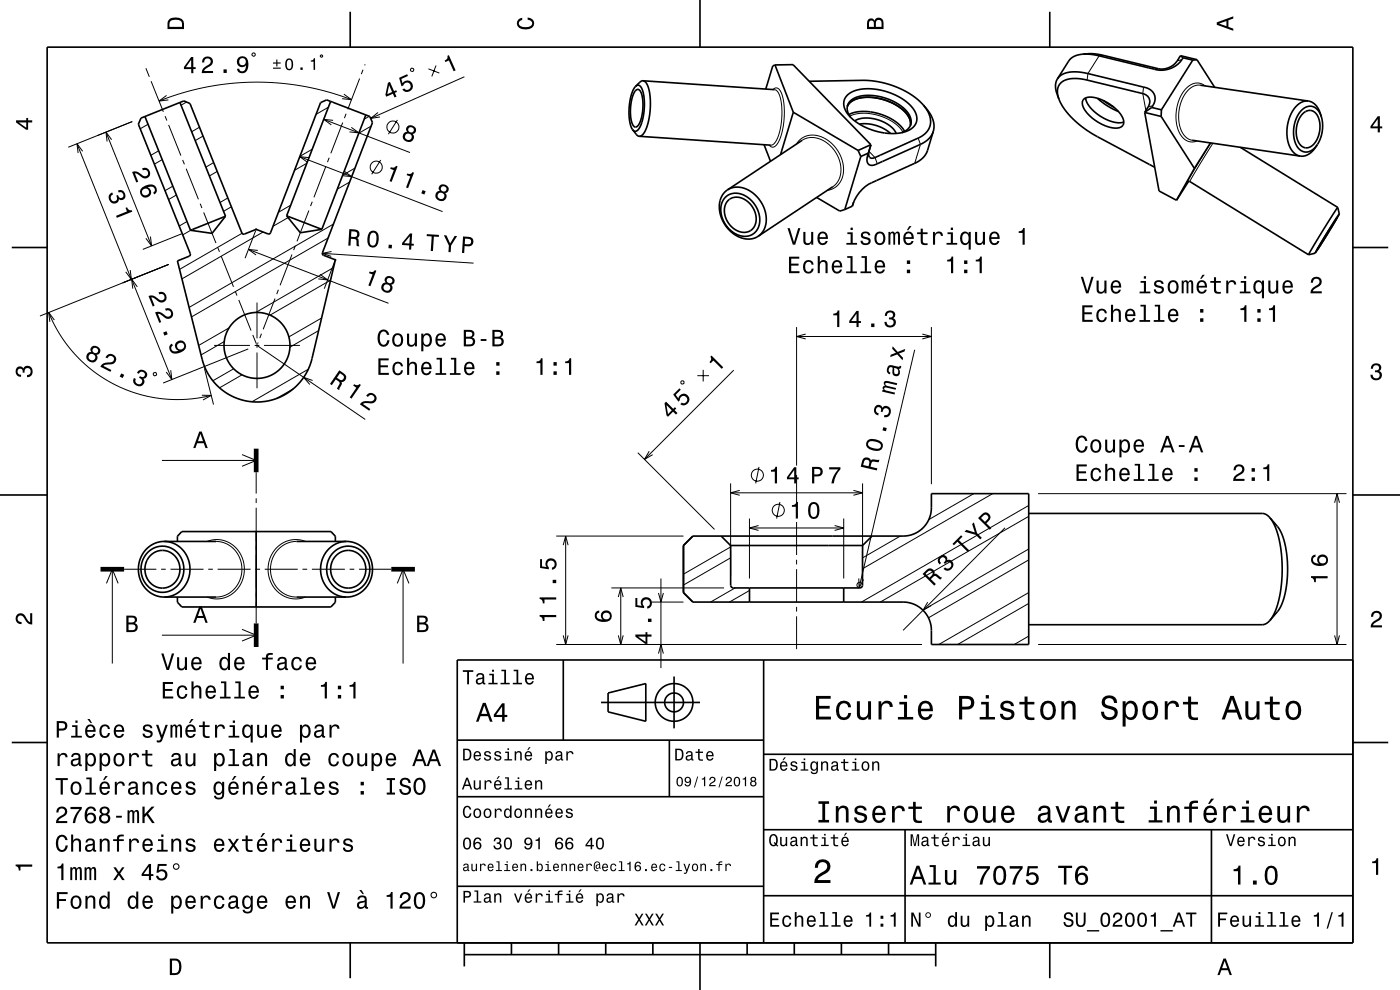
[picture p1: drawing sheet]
<svg xmlns="http://www.w3.org/2000/svg" width="297mm" height="210mm" viewBox="0 0 297 210" stroke-linecap="round" stroke-linejoin="round" font-family="sans-serif">
<g fill="none" stroke="#000" stroke-width=".21">
<path d="M30.9 14.5l.8 1.8M32 17.2l2.7 6.5M53.7 11.2l.5 .3-.3 .4-.4-.2zM68.1 11.7l.3 .1-.1 .3-.3-.1zM73 20l1.6 1.1-2-.2M76.3 16.7l-2.5 6.5M77 14.8l-.3 .9M77.5 13.6l-.1 .3M87.2 14.5l.5 .1v.5h-.5zM90.9 14.6l2.3 .9M92.5 13.9l-.9 2.3M98.5 16.3l-19.9 8.8"/>
<path d="M164 19a.98 .98 0 0 1 1-.3 .98 .98 0 0 1 .7 .9l.5 1.6 .2 2.3-.2 2.7-.5 2.5a3.2 3.2 0 0 1-1.8 2.5l-.4-.1-.3-.3M164.3 19a2.42 2.42 0 0 1 1.4 2.3l.2 3.3-.5 3.3a3.5 3.5 0 0 1-1.8 2.9h-.1M234 11.7l-.8 .1-2.4 3.8-.2 1.4M242.6 18.5l-.2 1.4 .7 3.5M245.8 14.6l-.8 .1M250.7 12.6l-1 .3M254.6 18.1a4.2 4.2 0 0 0-3.9 3.1 7.7 7.7 0 0 0 .8 7.8l.6 .5 .8 .2M255.7 18.2a3 3 0 0 0-4.5 1 8.8 8.8 0 0 0-.5 9.8 2.64 2.64 0 0 0 3.2 .9M16.3 30.5l20.2 50M17.5 32.1l-1.2-1.6 .3 2M22.5 28l9.7 24.2M23.7 29.6l-1.2-1.6 .2 2"/>
<path d="M28.1 25.8l-13.6 5.4M31.4 26.4l-1.7 .9M33.7 32l-1.7 .9M34.4 33.9l-1.7 .9M35 24.6l.4 1M35.3 20.2l-1.6 1.2 2-.2M35.8 26.5l2.6 6.5M36.7 39.5l-1.7 .9M38.7 33.9l.4 1M39.5 35.8l2.6 6.5M39.6 21.6l-1.2 .7M42.3 27l-1.6 .9"/>
<path d="M43.1 28.9l-1.7 .9M45.3 34.5l-1.6 .9M46.1 36.4l-1.7 .9M63.6 33.2l30.3 11.7M65.1 34.6l-2.6 1.5M65.6 33.4l-2-.2 1.6 1.2M66.2 31.7l-2.6 1.5M68.7 25.3l18.3 7.1M69.1 35.3l-2.5 6.6M69.7 22.7l-2.7 1.6M69.8 33.5l-.3 .9M70.7 25.5l-2-.2 1.6 1.2"/>
<path d="M72.7 26l-2.5 6.5M73 36.3l1.6 1.2-2-.2M73.4 24.1l-.3 1M74.2 38.6l-2.6 1.5M74.5 27l1.6 1.2-1.9-.2M74.6 21.1l-4.8-1.5-5.1-1.2-4.9-.7-5.5-.3-4.8 .2-5.7 .9-5.3 1.3-4.8 1.6M75.3 35.7l-2.6 1.5M78.3 24.7l-1 .6M78.7 26.8l-2.6 1.5M80.2 23.9l-1.6 1.2 2-.3M80.8 33.9l-1.9 3.1M84.3 25.4l-1.9 3.1"/>
<path d="M169 30.6a4.3 4.3 0 0 1 6.3-1 7.2 7.2 0 0 1 3.1 8.8 3.8 3.8 0 0 1-2.9 2M170.2 29.8a5.1 5.1 0 0 1 6.6 1.8 5.9 5.9 0 0 1 .5 7.5l-.6 .5M180.3 24.6a10.3 10.3 0 0 1 9.9 1.9l1.4 1.5M184.3 32.1l1.3 1.3 .5 1.3M184.4 31.9l-.3 1M194.8 29.3l.5 1.3-1.2 4M244.6 22.4l-1 .3M256.9 30.3l-5 8.3 .1-.1M257.3 30.4l-4.9 8.1M27.6 57.3l.3 2-1.2-1.6M31.9 50.2l.3 2-1.2-1.6M35.8 56.1l-27.3 10.9"/>
<path d="M37.4 41.4l-1.6 .9M38.6 49.6l-8.3 3.3M39.7 47l-1.7 .9M40.4 48.9l-1.6 .9M42.5 43.2l.3 .9M43.2 45.1l2.6 6.5M46.2 52.5l.4 .9M46.9 54.3l2.6 6.5M48.3 42l-1.6 1M49.1 43.9l-1.7 .9M51.3 49.5l-13.2 7.6M52.7 52.9l29.7 11.4"/>
<path d="M54.2 48.9l-2.2 5.9M54.7 53.1l-2-.2 1.6 1.2M55.8 49.2l-17.2 10M61.1 46.2l-3.2 1.8M61.7 43.5l-2.6 1.5M61.9 54l-2.5 6.5M62.7 52.1l-.4 1M65.5 44.7l-2.5 6.5M66.2 42.8l-.3 .9M67.9 58.2l1.6 1.2-2-.2M68.4 53.7l32.1 2.1M69.6 50.5l-29 16.7"/>
<path d="M70.1 59.4l-12.8 7.4M70.3 53.4l-1.9 .3 1.9 .7M70.7 47.5l-30.6 17.7M70.8 56.8l-16.5 9.5M71 55.4l-2.2 5.8M181 43.1l-.1 .2M10.3 66.3l1 2 1.4 2.7 1.6 2.2 1.6 1.9 1.9 2 2.1 1.7 2.1 1.5 2.4 1.3 2.5 1.1 2.6 .9 2.7 .7 2.5 .3 3 .2 2.2-.1 4.9-.8M11.5 67.9l-1.2-1.6 .3 2M29.1 60.8l-1.2-1.6 .3 2M32.6 79.1h.5v.5h-.5zM36.2 78.5l.3 2-1.2-1.6M43.4 78.1l1.9 7.7"/>
<path d="M45.4 73.3h7.6M47.6 72.5l-4.9 2.8M48.6 69.6l-6.5 3.7M49.6 78.2l-4.4 2.6M49.9 61.8l.4 .9M50.7 63.6l2.6 6.5M51.4 79.5l-4.8 2.8M52.7 74l-18.1 7.3M53.6 71.1l.8 1.8M54 73.3h1M54.5 64.2v7.6M54.5 72.8v1"/>
<path d="M54.5 74.8v7.6M54.5 73.3l23 15.7M54.8 72.7l-.1 .2M55.5 70.8l-.4 .9M56 73.3h7.6M58.3 63.3l-2.5 6.6M59.1 61.5l-.4 .9M65.4 78.3l-11.9 6.9M67.6 70.1l-6.1 3.5M68.2 67.5l-6.9 4M147.9 79.7h2.5M149.2 78.5v2.4"/>
<path d="M155.7 78.5l-19 18.9M169 69.4v29.4M169 71.4h28.6M170.9 70.9l-1.9 .5 1.9 .5M194 74.2l-11.8 50.5M195.7 70.9l1.9 .5-1.9 .5M197.6 69.4v33.3M34.3 97.7h20M42.8 83.8l2 .1-1.7 .9M51.3 96.4l3 1.3-3 1.2M62.2 82.5l-3.6 2.1M66.3 80.7l-1.9-.7 1.3 1.6"/>
<path d="M135.3 96l16.3 16.3M137.7 95.7l-1 1.7 1.8-1M144.6 80.8l.5 .2-.2 .5-.5-.2zM161 99l-.7 3.5M43.9 114.9a6 6 0 0 1 6.2 1.4 6 6 0 0 1 1.5 6.1 5.8 5.8 0 0 1-7.7 4.3M45.8 114.9a6 6 0 0 1 5.4 4.5 6 6 0 0 1-2.7 6.5l-1.3 .6-1.4 .2M54.3 100.2v4.5M54.3 105.7v1M54.3 107.7v7M54.3 115.7v1M54.3 117.7v7M62.9 114.9a5.9 5.9 0 0 0-5.5 5.9 5.9 5.9 0 0 0 5.5 5.9"/>
<path d="M64.8 114.9a6.1 6.1 0 0 0-6.4 1.6 6.1 6.1 0 0 0-1.1 6.5 5.8 5.8 0 0 0 7.5 3.7M118 113.7h27M119.5 115.6l.5-1.9 .5 1.9M120 113.7v23M155 116l-10 5.8M155 102.5v19.7M155 104.5h28M155 118.3l-10 5.8M156.9 104l-1.9 .5 1.9 .6M159 110v12.7M159 112h20M160.9 111.5l-1.9 .5 1.9 .5"/>
<path d="M165.5 106.5l-.7 3.5M169 100.8v6.9M169 108.7v1M169 110.7v7M169 118.7v1M177.1 111.5l1.9 .5-1.9 .5M179 110v12.7M181.1 104l1.9 .5-1.9 .6M183 102.5v19.7M191 113.7l-8 4.6M206.6 104.7l-9.6 5.5M210.6 104.7l-27.6 16"/>
<path d="M213.2 112l-21.6 21.7M218.2 118.8l-21.2 12.3M218.2 109.5l-31.5 18.2M218.2 116.5l-22.4 12.9M218.2 107.2l-35.5 20.5M220.2 104.7h65.4M283.1 106.6l.5-1.9 .6 1.9M283.6 104.7v32M22.6 123.8l1.2-3.1 1.3 3.1M23.8 120.7v20.1M26.3 120.7h6.9M34.2 120.7h1"/>
<path d="M34.3 134.7h20M36.2 120.7h7M44.2 120.7h1M46.2 120.7h7M51.3 133.5l3 1.2-3 1.3M54.2 120.7h1M54.3 125.7v1M54.3 127.7v4.5M56.2 120.7h7M64.2 120.7h1M66.2 120.7h7M74.2 120.7h1"/>
<path d="M76.2 120.7h6.8M84.3 123.8l1.2-3.1 1.3 3.1M85.5 120.7v20.1M118 136.7h77.6M119.5 134.8l.5 1.9 .5-1.9M129.7 124.7h23.9M131.2 134.8l.5 1.9 .5-1.9M131.2 126.6l.5-1.9 .5 1.9M131.7 124.7v12M138.2 127.7h6.8M139.7 138.6l.5-1.9 .5 1.9M139.7 125.8l.5 1.9 .5-1.9"/>
<path d="M140.2 122.7v19M155.9 124.7l-5.2 3M159 125.3l-4.3 2.4M169 120.7v7M169 128.7v1M169 130.7v7M182.2 122.7v2l1-1.8M182.6 123.6a.6 .6 0 0 0-.8 .4 .6 .6 0 0 0 .6 .7M196.8 127.7l-1 1.8 1.7-1M218.2 128l-15 8.7M218.2 134.9l-3 1.8M218.2 125.7l-19 11"/>
<path d="M220.2 136.7h65.4M283.1 134.8l.5 1.9 .6-1.9"/>
<circle cx="79.8" cy="35.5" r="1.28"/>
<circle cx="83.4" cy="26.9" r="1.28"/>
<circle cx="160.7" cy="100.8" r="1.28"/>
<circle cx="165.1" cy="108.2" r="1.28"/>
</g>
<g fill="none" stroke="#000" stroke-width=".35">
<path d="M10 10h277v190h-277zM74.3 2.5v7.5M134.8 18.3a11 11 0 0 0-1.1 8l.5 1.2M134.8 18.3a.8 .8 0 0 1 .9-.2 .8 .8 0 0 1 .5 .8l.3 1.2 .2 1.3-.3 3.5a3.7 3.7 0 0 1-1.6 2.9l-.6-.3M134.8 19.2a.66 .66 0 0 1 .8-.2 .66 .66 0 0 1 .4 .7 9.1 9.1 0 0 1-.7 7 .7 .7 0 0 1-.8 .2 .7 .7 0 0 1-.4-.7 9.2 9.2 0 0 1 .7-7zM136.4 17.1a2.44 2.44 0 0 1 1.4 2.3l.2 3.3-.6 3.5a3.3 3.3 0 0 1-1.7 2.7h-.1M136.4 17.1l-.6 .3-1 .9M136.4 17.1l27.9 1.9M148.5 0v10M164.4 13.8l3.9 10M164.4 13.8l-.5 .2-1.4 4.9M164.4 13.8l3.8-.1 16.5 17"/>
<path d="M171.7 17.2l11.6-.2 3.5 .4 2.7 .8 2.7 1.2 2.1 1.4 1.6 1.5M222.7 2.5v7.5M224.3 16.7l.7-.7 1.1-.5 1.2-.2h1.5l2 .3 11.1 2.7a3.3 3.3 0 0 1 3.1 2.1 2.9 2.9 0 0 1-.7 2.4M224.3 16.7v.1a3.7 3.7 0 0 0 0 3.2l.3 1M229.6 11.5l3 .2 11 2.7a6.9 6.9 0 0 0 5 0 4.9 4.9 0 0 0 2.4-2.1M229.6 11.5l-1.5 .4-1.1 .6-2.7 4.2M229.6 11.5l2-.1 1.7 .2 11.1 2.6a4.4 4.4 0 0 0 6-2.4M250.4 11.8l.6 .5M250.4 11.8l3.5 .9M250.4 11.8h.1M251 12.3l2 .5M253 12.8l-6.6 10.5"/>
<path d="M253.9 12.7l3.8 5.8M253.9 12.7l-.9 .1M254.6 18.1l23 3.3M29.9 25.1l9.1-3.7 1.3 .6 11 27.4 .4 .3 2.6-1 2.6 .9h.2l.3-.2 10.6-27.6 1.3-.6 9.1 3.5 .6 1.3-10.6 27.6v.3l.2 .2 2.5 1-4.9 20.9a12 12 0 0 1-11.6 9.3 12 12 0 0 1-11.7-9.1l-5.3-20.9 2.5-1 .2-.1 .1-.4-11-27.5zM30.7 24.7l9.7 24.1M38.2 21.7l9.6 24.2M70.1 21.5l-9.3 24.3M77.6 24.4l-9.3 24.3M134.2 27.5l.9 1.2 .5 .2M135.6 28.9l27.9 1.9M162.1 30.7l1.4 3.5M168.3 23.8l-2.7 9"/>
<path d="M168.3 23.8l13.7 8.1M170.2 29.8l-15.9 10.5M176.7 39.6l-15.9 10.5M179.7 20.2a8.4 8.4 0 0 1 7.5-1l2.2 .7 1.9 1a5.4 5.4 0 0 1 3.2 4.7 3.8 3.8 0 0 1-3.9 2.7h-2l-2.3-.4-2.4-.7-2.1-1.2a5 5 0 0 1-2.7-4.6zM179.8 22.6a4.6 4.6 0 0 1 4.6-2l1.7 .2 1.7 .5a7.7 7.7 0 0 1 5.3 4.3v1a4.7 4.7 0 0 0-2.8-4.2l-2.7-1.2a8 8 0 0 0-7.3 .6l-.5 .8M180.1 24.3a10.6 10.6 0 0 1 9.6 1.3 6.5 6.5 0 0 1 2.2 2.3M180.4 24.8a2.56 2.56 0 0 1-.5-2.6 2.56 2.56 0 0 1 2.1-1.7 10.9 10.9 0 0 1 10.8 3.8 2.47 2.47 0 0 1-1.5 3.8M181.3 25.7a7.4 7.4 0 0 1 7.7 1.2l.7 .7 .4 .7M182 31.9l.6 1.3M182.3 26.3a8.3 8.3 0 0 1 6.6 2M182.6 33.2l-3.4 11.3M184.2 32.5l-1.6 .7"/>
<path d="M184.7 30.7l-2.7 1.2M184.7 30.7h.1M184.8 30.7l-.6 1.8M195.9 22.3l1.3 1.7 .7 1.3a4.1 4.1 0 0 1 .1 2.5M195.9 22.3l.8 1.1a3.8 3.8 0 0 1-1.9 5.9l-9.2 4.1a.83 .83 0 0 1-.9 .1 .83 .83 0 0 1-.4-.9l.5-1.9M198 27.8v.1a4.7 4.7 0 0 1-2.7 2.7l-9.1 4.1a1.45 1.45 0 0 1-2.2-.3v-.9l.2-1M198 27.8l-1.2 4.2a4.7 4.7 0 0 1-2.7 2.6l-8.1 3.7a8 8 0 0 0-5.2 5.4M224.6 21l-.1-.4a2.85 2.85 0 0 1 3-3.9l2.7 .2 12.2 3a1.78 1.78 0 0 1 1.2 2.8l-.7 1.1M224.6 21l.9 1.8 1.2 1.4 1.8 1.8 1.9 1.5 2.1 1.3 12.5 6.7M229.9 21.1a3.9 3.9 0 0 1 4.1 .2 7.6 7.6 0 0 1 4.4 4.4 1.42 1.42 0 0 1-1.9 1.5 8.8 8.8 0 0 1-6.8-4.9l-.1-.6zM230.3 20.8a7.1 7.1 0 0 0 4.4 4.5 5 5 0 0 0 3.7 .6M232.8 20.8l2.2 1.7 2.3 1.2"/>
<path d="M234.1 21.3l2.2 1.4M242.8 23.9l3.1 16.6 3.7 2M242.8 23.9l3.5 .8M242.9 23.8l-.1 .1M244.3 22.8l2.1 .5M244.3 22.8l-1.4 1M246.3 24.7l7.1 11M246.4 23.3l-.1 1.4M251.9 38.6l.5-.1 25.2 15.5M252.1 38.5l-2.5 4M252.9 29.7l23 3.4M253.4 35.7l-3.8 6.8"/>
<path d="M256.8 30.3l-3.4 5.4M263.1 31.2l20.7 12.8M276.4 24.1a1.93 1.93 0 0 1 2-.6 1.93 1.93 0 0 1 1.4 1.7 5.3 5.3 0 0 1-1.9 6 2.01 2.01 0 0 1-2.7-1.8 5.8 5.8 0 0 1 1.2-5.3zM277.6 21.4a4.2 4.2 0 0 0-3.9 3.2 7.7 7.7 0 0 0 .7 7.8l.7 .5 .8 .2M277.6 21.4a3.5 3.5 0 0 1 2.5 2.7l.2 .7M279.4 30.7l-.3 .6a3.5 3.5 0 0 1-3.2 1.8M280.3 24.8a2.42 2.42 0 0 0-3.4-2 6.6 6.6 0 0 0-1.9 7.9 2.34 2.34 0 0 0 2 1.6 2.34 2.34 0 0 0 2.3-1.4l.1-.2M280.3 24.8a7.4 7.4 0 0 1-.9 5.9M2.5 52.5h7.5M47.8 45.9l-2.8 3.6-4.6-.7M47.8 45.9l-7.4 2.9M60.8 45.8l2.9 3.6 4.6-.7"/>
<path d="M60.8 45.8l7.5 2.9M153.9 41.8a4 4 0 0 1 5.7 1 4.8 4.8 0 0 1 .4 6.7 4.2 4.2 0 0 1-5.8-1.4 4.8 4.8 0 0 1-.3-6.3zM154.3 40.3a5.1 5.1 0 0 1 6.6 1.8 5.9 5.9 0 0 1 .5 7.5l-.6 .5M154.3 40.3a5.1 5.1 0 0 0-.9 6.7 5.9 5.9 0 0 0 6.7 3.5l.7-.4M154.5 42.5a3.3 3.3 0 0 1 4.7 .8 3.8 3.8 0 0 1 .1 5.6 3.8 3.8 0 0 1-5.1-2.1 3.7 3.7 0 0 1 .3-4.3zM173.2 41.9l5 2.9 1-.3M180.8 43.7l-1.6 .8M181.1 42.9l-.3 .8M277.6 54h.1M279 53.7l-1.4 .3M283.6 46.1l-4.1 6.8zM283.8 44l-3.6 5.6-2.6 4.4"/>
<path d="M283.8 44h.1M283.8 44l.3 1.4M284.1 45.4l-5.1 8.3M287 52.5h7.5M0 105h10M31.4 117.1a4.6 4.6 0 0 1 5.4-.6 4.6 4.6 0 0 1 2.2 5 4.5 4.5 0 0 1-4.9 4.1 4.5 4.5 0 0 1-4.2-4.7 5.1 5.1 0 0 1 1.5-3.8zM31.9 117.8a3.8 3.8 0 0 1 4.6-.4 3.8 3.8 0 0 1 1.5 4.4 3.7 3.7 0 0 1-4.2 2.9 3.7 3.7 0 0 1-3-4.2l.3-1.4zM34.8 114.9a6 6 0 0 0-5.3 4.4 6 6 0 0 0 2.4 6.5l1.3 .6 1.6 .3M34.8 114.9a6 6 0 0 1 5.3 4.3 6 6 0 0 1-2.2 6.4l-1.5 .8-1.6 .3M34.8 114.9h11M37.6 114.9v-1.2l1-.9h31.6l.9 .9v1.2M54.3 112.8v15.9"/>
<path d="M62.9 114.9h10.6M70.8 117.1a4.6 4.6 0 0 1 5.5-.5 4.6 4.6 0 0 1 2.1 5.1 4.6 4.6 0 0 1-5.1 3.9 4.6 4.6 0 0 1-4-4.9 5.1 5.1 0 0 1 1.5-3.6zM71.3 117.8a3.8 3.8 0 0 1 4.8-.3 3.8 3.8 0 0 1 1.3 4.5 3.7 3.7 0 0 1-4.5 2.6 3.7 3.7 0 0 1-2.7-4.3l.4-1.5zM73.5 114.9a5.9 5.9 0 0 1 5.5 5.9 5.9 5.9 0 0 1-5.5 5.9M73.5 114.9a5.9 5.9 0 0 0-5.5 5.9 5.9 5.9 0 0 0 5.5 5.9M145 115.7h.1M145 115.7v10M147 113.7h44.6a6 6 0 0 0 6-6v-3h20.6v32h-20.6v-3a6 6 0 0 0-6-6h-44.6M147 113.7l-2 2M153 113.7l2 2M155 115.7v8.5l.2 .4 .4 .1h27l.4-.5v-8.5M155 115.7h28"/>
<path d="M183 116.7h.1M185 113.7l-2 2M218.2 108.9h49.6l.8 .3 .8 .6M269.4 109.8l1.1 1.8 .8 2.6 .5 3.2 .2 2.9-.1 3.5-.5 3.2-.9 2.6-1.1 2M269.4 109.8l1.9 2.3 .9 1.8 .7 3.1 .3 3.4-.2 3.5-.8 3.4-.9 2-1.9 2.3M287 105h10M34.8 126.7h11M37.6 126.7v1.1l1 .9h31.6l.9-.9v-1.1M62.9 126.7h10.6M119.5 140v17M145 125.7h.1M145 125.7l2 2"/>
<path d="M159 124.7v3M162 140v60M179 124.7v3M269.4 131.6l-.8 .7-.8 .2h-49.6M287 140h-190v60M2.5 157.5h7.5M97 157h65M127.5 149h21M129 147l8-2v8l-8-2zM142 157v12M143 143.5v11M287 157.5h7.5"/>
<path d="M97 169h65M162 176h125M162 160h125M192 176v24M257 176v24M97 188h65M162 190h125M74.3 200v7.5M98.5 202.5h100M98.5 200v5M108.5 200v2.5M118.5 200v2.5"/>
<path d="M128.5 200v2.5M138.5 200v2.5M148.5 200v10M158.5 200v2.5M168.5 200v2.5M178.5 200v2.5M188.5 200v2.5M198.5 200v5M222.7 200v7.5"/>
<circle cx="54.5" cy="73.3" r="7"/>
<circle cx="143" cy="149" r="2"/>
<circle cx="143" cy="149" r="4"/>
</g>
<path d="M54.3 95.2v5M21.3 120.7h5M54.3 132.2v5M83 120.7h5" fill="none" stroke="#000" stroke-width="1" stroke-linecap="butt"/>
<g fill="#000">
<path d="M36 4a2.18 2.18 0 0 0-.5 2.2h3.5v-1.2a1.43 1.43 0 0 0-1.7-1.3zM36.3 4.4a2.15 2.15 0 0 1 2.2 .3l.1 1h-2.6v-1z" fill-rule="evenodd"/>
<path d="M40.5 12.1l-1.5 2.1v.5h1.6v.8h.4v-.8l.5-.1v-.4h-.5v-2.1zM40.5 12.7l.1 1.5-1.2 .1zM43.2 12.3l-.3 .4v.6l.4-.1a.71 .71 0 0 1 .5-.8 .71 .71 0 0 1 .9 .5 .71 .71 0 0 1-.5 .9 1.81 1.81 0 0 0-1.4 1.7h2.4v-.4h-1.9a2.23 2.23 0 0 1 1.5-1.2 1.13 1.13 0 0 0 .1-1.7 1.13 1.13 0 0 0-1.7 .1zM47.4 14.7v.8h.7v-.8zM50.6 12.3a1.15 1.15 0 0 0-.1 1.6 1.15 1.15 0 0 0 1.7 0 1.03 1.03 0 0 1-.8 1.2 .56 .56 0 0 1-.7-.5h-.4a1.18 1.18 0 0 0 1.2 .9 1.18 1.18 0 0 0 1.1-1.1 1.76 1.76 0 0 0-1.2-2.5zM50.7 13.1a.75 .75 0 0 1 1.5 0 .75 .75 0 0 1-1.5 0z" fill-rule="evenodd"/>
<path d="M57.9 14.3v.3h1.7v-.3zM57.9 13.3v.2h.7v.6h.3v-.6h.7l-.1-.3h-.6l-.1-.6h-.2v.7zM60.7 12.7a1.41 1.41 0 0 0 .7 2.2 1.42 1.42 0 0 0 .6-2.2 .78 .78 0 0 0-1.3 0zM61.1 12.7h.5a1.67 1.67 0 0 1 0 1.9h-.5a1.66 1.66 0 0 1 0-1.9zM63.7 14.3v.5h.5v-.5zM65.9 12.8v.3h.6v1.7h.3v-2.5h-.2a.54 .54 0 0 1-.7 .5z" fill-rule="evenodd"/>
<path d="M94.9 11.8l.3-.1 1.5 3.2-.5 .2-1-2.3-.7 .4-.2-.4a.77 .77 0 0 0 .6-1z" fill-rule="evenodd"/>
<path d="M109.9 4.2l.9-.4v.4a.7 .7 0 0 0-.7 .5 .7 .7 0 0 0 .3 .8 1.7 1.7 0 0 0 2.5-.5 .9 .9 0 0 0-1-.8v-.5a1.24 1.24 0 0 1 1.4 1.1 1.24 1.24 0 0 1-1 1.4 2.22 2.22 0 0 1-2.5-.7l-.2-.5z" fill-rule="evenodd"/>
<path d="M184.2 4.2l-.3 .7v1.3h3.5v-1.3a.98 .98 0 0 0-.7-1.1 .98 .98 0 0 0-1.2 .6 .84 .84 0 0 0-1.3-.2zM184.5 4.5a.54 .54 0 0 1 .6-.1 .54 .54 0 0 1 .3 .6v.7h-1zM185.9 4.4a.62 .62 0 0 1 .8-.1 .62 .62 0 0 1 .3 .6v.8h-1.2z" fill-rule="evenodd"/>
<path d="M258.1 4.7v.6l3.5 1.2v-.4l-1-.4v-1.4l1-.4v-.4zM258.6 5l1.6-.5v1z" fill-rule="evenodd"/>
<path d="M3.4 25.5v.5l2.1 1.5h.5v-1.5h.8v-.5h-.8v-.5h-.4v.5zM4 26h1.6v1.1z" fill-rule="evenodd"/>
<path d="M28 36.5l.9 2.2 .4-.2-.7-1.7a2.22 2.22 0 0 1 1.6 .9 1.14 1.14 0 0 0 1.7-1.1 1.14 1.14 0 0 0-1.8-.9l.2 .4a.7 .7 0 0 1 1 .2 .7 .7 0 0 1-.2 1 .7 .7 0 0 1-.9-.2 1.81 1.81 0 0 0-2.2-.6zM30.2 39.7a1.19 1.19 0 0 0-.4 1.7 1.19 1.19 0 0 0 1.7 .3 1.19 1.19 0 0 0 .2-1.7l-.4-.3a1.02 1.02 0 0 1 1.5 .3 .58 .58 0 0 1-.3 .8l.2 .5a1.18 1.18 0 0 0 .4-1.6 1.18 1.18 0 0 0-1.4-.6zM30.1 40.7a.75 .75 0 0 1 1.5 0 .75 .75 0 0 1-1.5 0z" fill-rule="evenodd"/>
<path d="M82.9 35.5l-.1 .3 .7 .3-.9 2.3 .5 .2 1.2-3.3-.3-.1a.77 .77 0 0 1-1.1 .3zM86.4 36.8l-.1 .3 .7 .3-.9 2.4 .5 .1 1.2-3.3-.3-.1a.77 .77 0 0 1-1.1 .3zM89.7 40.3l-.3 .7 .6 .3 .3-.7zM93.3 39.3a.8 .8 0 0 0 0 1.2 1.11 1.11 0 0 0-1 1.3 1.11 1.11 0 0 0 1.4 .9 1.03 1.03 0 0 0 .9-.6 1.03 1.03 0 0 0-.1-1.2 .88 .88 0 0 0 .7-.8 .88 .88 0 0 0-.7-.9l-.5-.1zM92.8 41.6a.71 .71 0 0 1 1.4 0 .71 .71 0 0 1-1.4 0zM93.5 40.1a.6 .6 0 0 1 1.2 0 .6 .6 0 0 1-1.2 0z" fill-rule="evenodd"/>
<path d="M82.3 17.6l-.5 2.5 .1 .4 1.4-.6 .4 .8 .4-.2-.3-.8 .4-.2-.1-.4-.5 .2-.9-1.9zM82.5 18.1l.7 1.4-1 .5zM84.7 16.5l.5 1.8 .3-.2a.8 .8 0 0 1 1.1-.7 .8 .8 0 0 1 .4 1.2 .8 .8 0 0 1-1.2 .2l-.5 .2a1.21 1.21 0 0 0 1.8 .3 1.21 1.21 0 0 0 .1-1.8 1.21 1.21 0 0 0-1.8 .2l-.3-1 1.5-.6-.2-.4z" fill-rule="evenodd"/>
<path d="M86.4 26.8a.8 .8 0 0 0 0 1.2 1.11 1.11 0 0 0-1 1.2 1.11 1.11 0 0 0 1.3 .9 1.03 1.03 0 0 0 1-.6 1.03 1.03 0 0 0-.2-1.1 .89 .89 0 0 0 .8-.9 .89 .89 0 0 0-.8-.8l-.4-.1zM85.9 29a.71 .71 0 0 1 1.4 0 .71 .71 0 0 1-1.4 0zM86.6 27.6a.6 .6 0 0 1 1.2 0 .6 .6 0 0 1-1.2 0z" fill-rule="evenodd"/>
<path d="M292.3 24.7l-1.6 2.1v.4h1.6v.9h.4v-.9h.5v-.4h-.5v-2.1zM292.3 25.2v1.6h-1.1z" fill-rule="evenodd"/>
<path d="M23.4 41.1a1.19 1.19 0 0 0 0 1.8 1.19 1.19 0 0 0 1.8-.4v-.2a.9 .9 0 0 0 1.2-.1 .9 .9 0 0 0 .1-1.2 1.05 1.05 0 0 0-1.5-.6l.2 .4a.62 .62 0 0 1 .8 .1 .62 .62 0 0 1 .1 .8 .62 .62 0 0 1-.9 .1l-.2-.4-.3 .1a.72 .72 0 0 1-.1 1 .72 .72 0 0 1-1-.1 .72 .72 0 0 1 .1-1l.3-.2-.2-.4zM24.6 45.8l.2 .4 3.3-1.3-.2-.3a.77 .77 0 0 1-.9-.6l-.4 .1 .3 .8z" fill-rule="evenodd"/>
<path d="M54.2 48.5h.3v.3h-.3z" fill-rule="evenodd"/>
<path d="M71 54.9h.3v.4h-.3z" fill-rule="evenodd"/>
<path d="M74.1 48.6l-.2 3.5h.4l.1-1.4a.85 .85 0 0 1 1.2 .6l.1 .9h.5l-.2-1.4-.2-.3a.97 .97 0 0 0 .4-1.1 .97 .97 0 0 0-.9-.7zM74.5 49.1a1.1 1.1 0 0 1 1.3 .3 .61 .61 0 0 1-.2 .7 .61 .61 0 0 1-.6 .2l-.5-.1z" fill-rule="evenodd"/>
<path d="M78.3 49.3a2.67 2.67 0 0 0 .2 3.1 1.14 1.14 0 0 0 1.7-.8 2.3 2.3 0 0 0-.4-2.5l-.5-.2-.6 .1zM78.6 49.6a.63 .63 0 0 1 .6-.3 .63 .63 0 0 1 .6 .4 2.73 2.73 0 0 1-.4 2.4l-.7-.1a2.29 2.29 0 0 1-.1-2.4zM82.5 51.9l-.1 .7 .7 .1 .1-.8zM87 49.5l-1.7 2v.5l1.5 .1v.8l.4 .1 .1-.9h.5v-.4h-.5l.1-2.2zM86.9 50.1l-.1 1.6-1.1-.1z" fill-rule="evenodd"/>
<path d="M90.5 49.7v.4l1.1 .1-.2 3 .4 .1 .2-3.1 1.1 .1v-.5zM94.2 49.9l1 2.2-.1 1.4h.5l.1-1.4 1.3-2-.5-.1-1 1.6-.8-1.7zM98.2 50.2l-.2 3.5h.5l.1-1.5a1.34 1.34 0 0 0 1.8-.9 .93 .93 0 0 0-1-1.1zM98.7 50.6a1.12 1.12 0 0 1 1.2 .4 .6 .6 0 0 1-.1 .7 .6 .6 0 0 1-.6 .1h-.6z" fill-rule="evenodd"/>
<path d="M167.4 54.5v3.5h2.2v-.5h-1.8v-1.2h1.6v-.4h-1.6v-1h1.8v-.4zM170.7 55.5a1.53 1.53 0 0 0 .8 2.5 1.05 1.05 0 0 0 1.1-1h-.4a.67 .67 0 0 1-.7 .7 .67 .67 0 0 1-.6-.6 1.12 1.12 0 0 1 .6-1.6 .59 .59 0 0 1 .7 .6h.4a1.09 1.09 0 0 0-.8-.9 1.09 1.09 0 0 0-1.1 .3zM173.5 54.3v3.7h.4v-1.6a.63 .63 0 0 1 .4-.8 .63 .63 0 0 1 .8 .4v2h.5v-1.8a.88 .88 0 0 0-.6-1 .88 .88 0 0 0-1.1 .4v-1.3zM176.7 55.5a1.54 1.54 0 0 0 .8 2.5 1.06 1.06 0 0 0 1.1-.8h-.4l-.2 .3-.4 .1a.75 .75 0 0 1-.7-.9h1.8a1.16 1.16 0 0 0-.5-1.3 1.16 1.16 0 0 0-1.5 .1zM177.1 55.7a.66 .66 0 0 1 .8-.1 .66 .66 0 0 1 .3 .8h-1.3zM179.7 54.3v.4h.7v2.9h-.9v.4h2.3v-.4h-.9v-3.3zM182.8 54.3v.4h.7v2.9h-1v.4h2.3v-.4h-.9v-3.3zM185.8 55.5a1.54 1.54 0 0 0 .8 2.5 1.06 1.06 0 0 0 1.1-.8h-.4l-.2 .3-.4 .1a.75 .75 0 0 1-.7-.9h1.8a1.17 1.17 0 0 0-.5-1.3 1.17 1.17 0 0 0-1.5 .1zM186.2 55.7a.66 .66 0 0 1 .8-.1 .66 .66 0 0 1 .3 .8h-1.3zM192.4 57.2v.8h.7v-.8zM192.4 55.2v.8h.7v-.8z" fill-rule="evenodd"/>
<path d="M167.1 48.4l1.1 3.5h.5l1.1-3.5h-.5l-.9 3-.9-3zM170.4 49.2v1.8a.89 .89 0 0 0 .6 1 .89 .89 0 0 0 1.1-.5v.4h.4v-2.7h-.4v1.6a.65 .65 0 0 1-.4 .7 .65 .65 0 0 1-.8-.3v-2zM173.7 49.5a1.54 1.54 0 0 0 .8 2.5 1.06 1.06 0 0 0 1.1-.9h-.4l-.3 .4-.3 .1a.76 .76 0 0 1-.7-.9h1.7a1.16 1.16 0 0 0-.5-1.4 1.16 1.16 0 0 0-1.4 .2zM174.1 49.7a.66 .66 0 0 1 .7-.1 .66 .66 0 0 1 .4 .7h-1.3zM179.8 49.3v.4h.7v1.8h-1v.4h2.3v-.4h-.9v-2.2zM180.4 48.3v.5h.5v-.5zM182.9 49.3a.75 .75 0 0 0-.3 .9 .75 .75 0 0 0 .8 .5l.8 .3a.63 .63 0 0 1-.6 .7 .63 .63 0 0 1-.6-.6h-.5a1.07 1.07 0 0 0 1.2 .9 1.07 1.07 0 0 0 1-1.2l-.5-.4-1-.3a.53 .53 0 0 1 .4-.7 .53 .53 0 0 1 .6 .5h.4a1.03 1.03 0 0 0-.7-.8 1.03 1.03 0 0 0-1 .2zM185.8 49.5a1.53 1.53 0 0 0 .9 2.5 1.48 1.48 0 0 0 1.1-1.5 1.48 1.48 0 0 0-1.1-1.4l-.5 .1zM186.1 49.8a.67 .67 0 0 1 .7-.3 .67 .67 0 0 1 .5 .6 1.11 1.11 0 0 1-.6 1.5 1.17 1.17 0 0 1-.6-1.8zM188.5 49.2v2.7h.4v-2.1l.4-.3 .2 .3v2.1h.4v-1.8a.5 .5 0 0 1 .4-.6l.2 .1v.4v1.9h.4v-1.9a.69 .69 0 0 0-.5-.9l-.5 .4-.2-.3-.3-.1-.5 .4v-.3zM192.9 48l-.5 .8h.3l.7-.8zM191.9 49.5a1.54 1.54 0 0 0 .8 2.5 1.06 1.06 0 0 0 1.1-.9h-.4l-.3 .4-.3 .1a.75 .75 0 0 1-.7-.9h1.8a1.16 1.16 0 0 0-.5-1.4 1.16 1.16 0 0 0-1.5 .2zM192.3 49.7a.66 .66 0 0 1 .8-.1 .66 .66 0 0 1 .3 .7h-1.3zM195.3 48.5v.8h-.7v.4h.7l.1 1.8a1.04 1.04 0 0 0 1.4 .5v-.4a.68 .68 0 0 1-1-.4v-1.5h1v-.4h-1v-.8zM197.9 49.2v2.7h.5v-1.5a.66 .66 0 0 1 .3-.8 .66 .66 0 0 1 .9 .2v.2h.4a.89 .89 0 0 0-.6-.9 .89 .89 0 0 0-1.1 .5v-.4zM201 49.3v.4h.7v1.8h-.9v.4h2.3v-.4h-.9v-2.2zM201.7 48.3v.5h.5v-.5zM204 49.5a1.57 1.57 0 0 0 .7 2.5l.5-.1 .3-.4v1.5h.4v-3.8h-.4v.4l-.2-.2a.87 .87 0 0 0-1.3 .1zM204.3 49.8a.62 .62 0 0 1 .7-.3 .62 .62 0 0 1 .4 .6 1.11 1.11 0 0 1-.6 1.5 1.19 1.19 0 0 1-.5-1.8zM206.9 49.2v1.8a.89 .89 0 0 0 .6 1 .89 .89 0 0 0 1-.5v.4h.5v-2.7h-.5v1.6a.65 .65 0 0 1-.4 .7 .65 .65 0 0 1-.8-.3v-2zM210.1 49.5a1.54 1.54 0 0 0 .8 2.5 1.06 1.06 0 0 0 1.1-.9h-.4l-.2 .4-.4 .1a.75 .75 0 0 1-.7-.9h1.8a1.17 1.17 0 0 0-.5-1.4 1.17 1.17 0 0 0-1.5 .2zM210.5 49.7a.66 .66 0 0 1 .8-.1 .66 .66 0 0 1 .3 .7h-1.3zM216.1 49.1v.3h.8v2.5h.5v-3.5h-.4a.77 .77 0 0 1-.9 .7z" fill-rule="evenodd"/>
<path d="M200.9 55.1v.4h.9v2.5h.4v-3.6h-.3a.77 .77 0 0 1-1 .7zM204.5 57.2v.8h.7v-.8zM204.5 55.2v.8h.7v-.8zM207 55.1v.4h.8v2.5h.5v-3.6h-.4a.77 .77 0 0 1-.9 .7z" fill-rule="evenodd"/>
<path d="M229.3 58.7l1.1 3.5h.5l1.1-3.5h-.5l-.8 3-.9-3zM232.6 59.5v1.8a.89 .89 0 0 0 .6 1 .89 .89 0 0 0 1.1-.5v.4h.4v-2.7h-.4v1.6a.65 .65 0 0 1-.4 .7 .65 .65 0 0 1-.8-.3v-2zM235.9 59.8a1.54 1.54 0 0 0 .8 2.5 1.06 1.06 0 0 0 1.1-.9h-.4l-.3 .4-.3 .1a.76 .76 0 0 1-.7-.9h1.7a1.16 1.16 0 0 0-.4-1.4 1.16 1.16 0 0 0-1.5 .2zM236.3 60a.66 .66 0 0 1 .8-.1 .66 .66 0 0 1 .3 .7h-1.3zM242 59.6v.4h.7v1.8h-.9v.4h2.2v-.4h-.9v-2.2zM242.7 58.6v.5h.4v-.5zM245.1 59.6a.76 .76 0 0 0-.2 .9 .76 .76 0 0 0 .7 .5l.9 .3a.63 .63 0 0 1-.6 .7 .63 .63 0 0 1-.7-.6h-.4a1.07 1.07 0 0 0 1.2 .9 1.07 1.07 0 0 0 .9-1.2l-.4-.4-1.1-.3a.54 .54 0 0 1 .4-.7 .54 .54 0 0 1 .6 .5h.4a1.03 1.03 0 0 0-.6-.8 1.03 1.03 0 0 0-1.1 .2zM248 59.8a1.53 1.53 0 0 0 .9 2.5 1.48 1.48 0 0 0 1.1-1.4 1.48 1.48 0 0 0-1.1-1.5l-.5 .1zM248.3 60.1a.67 .67 0 0 1 .8-.3 .67 .67 0 0 1 .4 .6 1.11 1.11 0 0 1-.6 1.5 1.17 1.17 0 0 1-.6-1.8zM250.7 59.5v2.7h.4v-2.1l.2-.3h.3l.1 .3v2.1h.4v-2.1l.4-.3 .2 .1v.4v1.9h.4v-1.8a.69 .69 0 0 0-.5-1l-.5 .4-.2-.3-.3-.1-.5 .4v-.3zM255.1 58.3l-.5 .8h.3l.7-.8zM254.1 59.8a1.54 1.54 0 0 0 .8 2.5 1.06 1.06 0 0 0 1.1-.9h-.4l-.2 .4-.4 .1a.76 .76 0 0 1-.7-.9h1.8a1.17 1.17 0 0 0-.5-1.4 1.17 1.17 0 0 0-1.5 .2zM254.5 60a.66 .66 0 0 1 .8-.1 .66 .66 0 0 1 .3 .7h-1.3zM257.5 58.8v.8h-.7v.4h.7l.1 1.8a1.05 1.05 0 0 0 1.4 .5v-.4a.68 .68 0 0 1-1-.3v-1.6h1v-.4h-1v-.8zM260.1 59.5v2.7h.5v-1.5a.66 .66 0 0 1 .3-.8 .66 .66 0 0 1 .9 .2v.3h.5a.89 .89 0 0 0-.7-1 .89 .89 0 0 0-1.1 .6v-.5zM263.2 59.6v.4h.7v1.8h-.9v.4h2.3v-.4h-.9v-2.2zM263.9 58.6v.5h.5v-.5zM266.2 59.8a1.57 1.57 0 0 0 .7 2.5l.5-.1 .3-.4v1.5h.4v-3.8h-.4v.4l-.1-.2a.87 .87 0 0 0-1.4 .1zM266.5 60.1a.62 .62 0 0 1 .7-.3 .62 .62 0 0 1 .5 .6 1.12 1.12 0 0 1-.7 1.5 1.19 1.19 0 0 1-.5-1.8zM269.1 59.5v1.8a.89 .89 0 0 0 .6 1 .89 .89 0 0 0 1-.5v.4h.5v-2.7h-.5v1.6a.64 .64 0 0 1-.4 .7 .64 .64 0 0 1-.8-.3v-2zM272.3 59.8a1.54 1.54 0 0 0 .8 2.5 1.05 1.05 0 0 0 1.1-.9h-.4l-.2 .4-.4 .1a.76 .76 0 0 1-.7-.9h1.8a1.16 1.16 0 0 0-.5-1.4 1.16 1.16 0 0 0-1.5 .2zM272.7 60a.66 .66 0 0 1 .8-.1 .66 .66 0 0 1 .3 .7h-1.3zM278.4 59l-.3 1h.4a.7 .7 0 0 1 .6-.9 .7 .7 0 0 1 .8 .5 .7 .7 0 0 1-.5 .9 1.81 1.81 0 0 0-1.4 1.7h2.4v-.4h-1.9a2.23 2.23 0 0 1 1.5-1.2 1.13 1.13 0 0 0 .1-1.7 1.13 1.13 0 0 0-1.7 .1z" fill-rule="evenodd"/>
<path d="M19.5 73.5a.8 .8 0 0 0-.2 1.2 1.11 1.11 0 0 0-1 1.2 1.11 1.11 0 0 0 1.2 1 1.03 1.03 0 0 0 1-.5 1.03 1.03 0 0 0 0-1.2 .89 .89 0 0 0 .8-.7 .89 .89 0 0 0-.6-1l-.5-.1zM18.8 75.8a.71 .71 0 0 1 1.4 0 .71 .71 0 0 1-1.4 0zM19.6 74.4a.6 .6 0 0 1 1.2 0 .6 .6 0 0 1-1.2 0zM22.7 75.3l-.3 .5 .4 .2a.7 .7 0 0 1 .8-.5 .7 .7 0 0 1 .6 .8 .7 .7 0 0 1-.9 .6 1.81 1.81 0 0 0-2 .9l2.1 1.1 .2-.4-1.7-.9a2.19 2.19 0 0 1 1.9-.3 1.14 1.14 0 0 0 .7-1.7 1.14 1.14 0 0 0-1.8-.3zM25.7 79.2l-.3 .7 .6 .3 .4-.7zM29.3 78.7l-.3 .4 .4 .2a.62 .62 0 0 1 .7-.5 .62 .62 0 0 1 .6 .6 .62 .62 0 0 1-.6 .6l-.4-.2-.2 .3a.72 .72 0 0 1 .6 .9 .72 .72 0 0 1-.8 .6 .72 .72 0 0 1-.6-.9l.1-.3-.4-.2a1.18 1.18 0 0 0 .8 1.7 1.18 1.18 0 0 0 1.4-1.3l-.2-.3a.9 .9 0 0 0 .9-.8 .9 .9 0 0 0-.7-.9l-.9-.1z" fill-rule="evenodd"/>
<path d="M31.5 62.8l.9 2.2 .4-.1-.7-1.8a2.22 2.22 0 0 1 1.6 .9 1.14 1.14 0 0 0 1.7-1 1.14 1.14 0 0 0-1.8-1l.2 .4a.71 .71 0 0 1 1 .2 .71 .71 0 0 1-.2 1 .71 .71 0 0 1-1-.1 1.81 1.81 0 0 0-2.1-.7zM32.9 66.3l.9 2.2 .4-.2-.7-1.7a2.22 2.22 0 0 1 1.6 .9 1.14 1.14 0 0 0 1.6-1.1 1.14 1.14 0 0 0-1.7-.9l.2 .4a.71 .71 0 0 1 1 .2 .71 .71 0 0 1-.2 1 .71 .71 0 0 1-1-.2 1.8 1.8 0 0 0-2.1-.6zM34.6 70.5l.3 .7 .7-.3-.3-.6zM36.1 73.1a1.29 1.29 0 0 0 .2 1.6 1.29 1.29 0 0 0 1.6 .2 1.64 1.64 0 0 0 1.5-1.9 1.15 1.15 0 0 0-1.9-.5 1.15 1.15 0 0 0 .4 1.9 1.03 1.03 0 0 1-1.5-.3 .56 .56 0 0 1 .3-.8l-.2-.4zM37.6 73.4a.75 .75 0 0 1 1.5 0 .75 .75 0 0 1-1.5 0z" fill-rule="evenodd"/>
<path d="M78.4 57.6l-.1 .3 .7 .3-.9 2.4 .5 .1 1.2-3.3-.3-.1a.76 .76 0 0 1-1.1 .3zM81.8 58.8a.8 .8 0 0 0 0 1.1 1.11 1.11 0 0 0-.9 1.3 1.11 1.11 0 0 0 1.3 .9 1.03 1.03 0 0 0 1-.6 1.03 1.03 0 0 0-.2-1.1 .88 .88 0 0 0 .7-.9 .88 .88 0 0 0-.7-.9l-.5-.1zM81.3 61a.75 .75 0 0 1 1.5 0 .75 .75 0 0 1-1.5 0zM82 59.5a.6 .6 0 0 1 1.2 0 .6 .6 0 0 1-1.2 0z" fill-rule="evenodd"/>
<path d="M80.3 76v3.5h2.2v-.4h-1.8v-1.2h1.6v-.4h-1.6v-1.1h1.8v-.4zM83.6 77.1a1.53 1.53 0 0 0 .8 2.5 1.06 1.06 0 0 0 1.1-1h-.4a.67 .67 0 0 1-.7 .6 .67 .67 0 0 1-.7-.6 1.12 1.12 0 0 1 .7-1.5 .59 .59 0 0 1 .6 .6h.5a1.09 1.09 0 0 0-.8-1 1.09 1.09 0 0 0-1.1 .4zM86.4 75.9v3.6h.4v-1.5a.63 .63 0 0 1 .4-.8 .63 .63 0 0 1 .8 .3v2h.5v-1.8a.88 .88 0 0 0-.6-.9 .88 .88 0 0 0-1.1 .4v-1.3zM89.6 77.1a1.55 1.55 0 0 0 .8 2.5 1.07 1.07 0 0 0 1.1-.9h-.4l-.2 .4-.4 .1a.76 .76 0 0 1-.7-.9h1.8a1.17 1.17 0 0 0-.5-1.4 1.17 1.17 0 0 0-1.5 .2zM90 77.3a.66 .66 0 0 1 .8-.1 .66 .66 0 0 1 .3 .7h-1.3zM92.6 75.9v.4h.7v2.8h-.9v.4h2.3v-.4h-.9v-3.2zM95.7 75.9v.4h.7v2.8h-1v.4h2.3v-.4h-.9v-3.2zM98.7 77.1a1.54 1.54 0 0 0 .8 2.5 1.07 1.07 0 0 0 1.1-.9h-.4l-.2 .4-.4 .1a.76 .76 0 0 1-.7-.9h1.8a1.17 1.17 0 0 0-.5-1.4 1.17 1.17 0 0 0-1.5 .2zM99.1 77.3a.66 .66 0 0 1 .8-.1 .66 .66 0 0 1 .3 .7h-1.3zM105.3 78.8v.7h.7v-.7zM105.3 76.8v.8h.7v-.8z" fill-rule="evenodd"/>
<path d="M80.4 70.4a2.51 2.51 0 0 0 .4 3 1.27 1.27 0 0 0 1.8-1.2h-.5a.82 .82 0 0 1-1 .9 2.08 2.08 0 0 1-.1-2.7 .72 .72 0 0 1 1.1 .6h.5a1.19 1.19 0 0 0-.9-1.1 1.19 1.19 0 0 0-1.3 .5zM83.5 71.1a1.53 1.53 0 0 0 .9 2.5 1.48 1.48 0 0 0 1.1-1.5 1.48 1.48 0 0 0-1.1-1.4l-.5 .1zM83.8 71.3a.67 .67 0 0 1 .7-.2 .67 .67 0 0 1 .5 .6 1.11 1.11 0 0 1-.6 1.5 1.17 1.17 0 0 1-.6-1.9zM86.3 70.8v1.7a.89 .89 0 0 0 .7 1 .89 .89 0 0 0 1-.4v.4h.4v-2.7h-.4v1.5a.65 .65 0 0 1-.4 .8 .65 .65 0 0 1-.8-.3v-2zM89.4 70.8v3.7h.4v-1.4a.93 .93 0 0 0 1 .5 .93 .93 0 0 0 .8-.9 1.5 1.5 0 0 0-1-2l-.5 .1-.3 .4v-.4zM90 71.3a.63 .63 0 0 1 .7-.2 .63 .63 0 0 1 .4 .6 1.13 1.13 0 0 1-.6 1.5 1.19 1.19 0 0 1-.5-1.9zM92.7 71.1a1.54 1.54 0 0 0 .8 2.5 1.07 1.07 0 0 0 1.1-.9h-.5l-.2 .3-.4 .2a.76 .76 0 0 1-.7-1h1.8a1.16 1.16 0 0 0-.5-1.3 1.16 1.16 0 0 0-1.4 .2zM93 71.3a.66 .66 0 0 1 .8-.2 .66 .66 0 0 1 .3 .8h-1.3zM98.4 70v3.5h1.3a.98 .98 0 0 0 1.1-.8 .98 .98 0 0 0-.6-1.1 .86 .86 0 0 0 .4-1.1 .86 .86 0 0 0-1-.5zM98.8 70.4h.8a.53 .53 0 0 1 .6 .5 .53 .53 0 0 1-.7 .5h-.7zM98.8 71.9h.8a.61 .61 0 0 1 .7 .5 .61 .61 0 0 1-.7 .7h-.8zM102 71.9v.4h1.2v-.4zM104.5 70v3.5h1.3a.98 .98 0 0 0 1.1-.8 .98 .98 0 0 0-.7-1.1 .86 .86 0 0 0 .5-1.1 .86 .86 0 0 0-1-.5zM104.9 70.4h.7a.53 .53 0 0 1 .7 .5 .53 .53 0 0 1-.7 .5h-.7zM104.9 71.9h.8a.61 .61 0 0 1 .7 .5 .61 .61 0 0 1-.7 .7h-.8z" fill-rule="evenodd"/>
<path d="M113.8 76.7v.3h.8v2.5h.5v-3.5h-.3a.77 .77 0 0 1-1 .7zM117.4 78.8v.7h.7v-.7zM117.4 76.8v.8h.7v-.8zM119.9 76.7v.3h.8v2.5h.5v-3.5h-.4a.78 .78 0 0 1-.9 .7z" fill-rule="evenodd"/>
<path d="M150.7 75.7l.2-.3 2.5 2.5-.3 .3-1.8-1.7-.5 .6-.3-.3a.77 .77 0 0 0 .2-1.1z" fill-rule="evenodd"/>
<path d="M176.8 66.5v.4h.8v2.5h.5v-3.5h-.4a.77 .77 0 0 1-.9 .6zM181.7 66l-1.5 2.1v.4h1.5v.9h.5v-.9h.5v-.4h-.5v-2.1zM181.7 66.5v1.6h-1.1zM184.8 68.6v.8h.7v-.8zM188 66.2l-.3 .8h.5a.62 .62 0 0 1 .3-.8 .62 .62 0 0 1 .8 .3 .62 .62 0 0 1-.2 .8l-.5 .1v.4a.72 .72 0 0 1 .9 .4 .72 .72 0 0 1-.5 .9 .72 .72 0 0 1-.9-.5v-.3h-.5a1.18 1.18 0 0 0 1.5 1.2 1.18 1.18 0 0 0 .6-1.9l-.2-.1a.91 .91 0 0 0 .4-1.1 .91 .91 0 0 0-1.1-.5z" fill-rule="evenodd"/>
<path d="M229.6 64.8v3.5h2.2v-.5h-1.7v-1.1h1.5v-.5h-1.5v-1h1.7v-.4zM232.9 65.8a1.52 1.52 0 0 0 .8 2.6 1.05 1.05 0 0 0 1.1-1.1h-.4a.67 .67 0 0 1-.6 .7 .67 .67 0 0 1-.7-.6 1.12 1.12 0 0 1 .6-1.5 .6 .6 0 0 1 .7 .6h.4a1.09 1.09 0 0 0-.8-1 1.09 1.09 0 0 0-1.1 .3zM235.7 64.7v3.6h.4v-1.6a.63 .63 0 0 1 .4-.8 .63 .63 0 0 1 .8 .4v2h.5v-1.8a.88 .88 0 0 0-.6-1 .88 .88 0 0 0-1.1 .5v-1.3zM239 65.8a1.54 1.54 0 0 0 .7 2.6 1.06 1.06 0 0 0 1.1-.9h-.4l-.2 .3-.4 .2a.76 .76 0 0 1-.7-1h1.8a1.17 1.17 0 0 0-.5-1.3 1.17 1.17 0 0 0-1.4 .1zM239.3 66.1a.66 .66 0 0 1 .8-.2 .66 .66 0 0 1 .3 .8h-1.3zM241.9 64.7v.3h.7v2.9h-.9v.4h2.3v-.4h-.9v-3.2zM245 64.7v.3h.7v2.9h-.9v.4h2.2v-.4h-.9v-3.2zM248.1 65.8a1.54 1.54 0 0 0 .8 2.6 1.06 1.06 0 0 0 1-.9h-.4l-.2 .3-.4 .2a.76 .76 0 0 1-.7-1h1.8a1.17 1.17 0 0 0-.5-1.3 1.17 1.17 0 0 0-1.4 .1zM248.4 66.1a.66 .66 0 0 1 .8-.2 .66 .66 0 0 1 .3 .8h-1.3zM254.6 67.5v.8h.7v-.8zM254.6 65.6v.7h.7v-.7z" fill-rule="evenodd"/>
<path d="M263.1 65.4v.4h.9v2.5h.4v-3.6h-.3a.77 .77 0 0 1-1 .7zM266.7 67.5v.8h.7v-.8zM266.7 65.6v.7h.7v-.7zM269.2 65.4v.4h.8v2.5h.5v-3.6h-.3a.77 .77 0 0 1-1 .7z" fill-rule="evenodd"/>
<path d="M291.1 77.4a1.08 1.08 0 0 1 1.4-.2 1.08 1.08 0 0 1 .4 1.2l-.3 .3a1.06 1.06 0 0 1 .5 1.3 1.06 1.06 0 0 1-1.2 .7 1.1 1.1 0 0 1-1.2-1.2h.5a.71 .71 0 0 0 1 .8 .71 .71 0 0 0 .1-1.3h-.6v-.4a.61 .61 0 0 0 .8-.3 .61 .61 0 0 0-.2-.8 .61 .61 0 0 0-.9 .2l-.1 .5h-.5z" fill-rule="evenodd"/>
<path d="M3.6 78a.86 .86 0 0 1 1.4 .2 1.06 1.06 0 0 1 1.2-.6 1.06 1.06 0 0 1 .7 1.2 1.1 1.1 0 0 1-1.2 1.2v-.4a.71 .71 0 0 0 .8-1 .71 .71 0 0 0-1.3-.1v.6h-.4a.61 .61 0 0 0-.3-.8 .61 .61 0 0 0-.8 .2 .61 .61 0 0 0 .2 .8l.6 .2v.4a1.15 1.15 0 0 1-1.2-.6 1.15 1.15 0 0 1 .3-1.3z" fill-rule="evenodd"/>
<path d="M42.3 91.5l-1.3 3.5h.5l.3-1h1.4l.4 1h.5l-1.3-3.5zM42.5 92l.6 1.6h-1.1z" fill-rule="evenodd"/>
<path d="M72 78.5l-2 2.9 .4 .3 .8-1.2a1.08 1.08 0 0 1 .9 .9l-.6 1.1 .4 .3 .6-1.4-.1-.4a.97 .97 0 0 0 1-.7 .97 .97 0 0 0-.5-1.1zM72.1 79.2a1.09 1.09 0 0 1 .9 .9 .6 .6 0 0 1-.5 .5 .6 .6 0 0 1-.6-.2l-.4-.3z" fill-rule="evenodd"/>
<path d="M75.1 81.5l-.2 .3 .7 .4-1.4 2.1 .4 .3 2-2.9-.3-.2a.78 .78 0 0 1-1.2 0zM78.1 83.5l-.4 .5 .4 .2a.7 .7 0 0 1 .9-.4 .7 .7 0 0 1 .4 .9 .7 .7 0 0 1-.9 .4 1.81 1.81 0 0 0-2.2 .7l2 1.3 .3-.3-1.6-1.1a2.19 2.19 0 0 1 1.9-.1 1.14 1.14 0 0 0 .9-1.6 1.14 1.14 0 0 0-1.7-.5z" fill-rule="evenodd"/>
<path d="M141 85.5l.4 2.6 .3 .3 1.1-1.1 .6 .6 .3-.3-.6-.6 .4-.3-.3-.3-.4 .3-1.5-1.5zM141.4 85.9l1.1 1.1-.8 .8zM144.1 82.4l-1.3 1.3 1.1 1.5 .3-.3a.8 .8 0 0 1 .7-1 .8 .8 0 0 1 .9 .9 .8 .8 0 0 1-1.2 .6l-.3 .3a1.21 1.21 0 0 0 1.8-.3 1.21 1.21 0 0 0-.6-1.7 1.21 1.21 0 0 0-1.6 .8l-.6-.8 1.1-1z" fill-rule="evenodd"/>
<path d="M184 93.5a1.14 1.14 0 0 0 .5 1.8 2.28 2.28 0 0 0 2.6 0 1.13 1.13 0 0 0-.6-1.8 2.3 2.3 0 0 0-2.5 0zM184.3 93.8a2.36 2.36 0 0 1 2.6 .6l-.2 .6a2.38 2.38 0 0 1-2.5-.6zM187.4 90.6l-.2 .7 .8 .2 .1-.7zM185.9 86a1.17 1.17 0 0 0-.5 1.2 1.17 1.17 0 0 0 .9 .9l.1-.4a.62 .62 0 0 1-.7-.5 .62 .62 0 0 1 .5-.7 .62 .62 0 0 1 .7 .4l-.1 .4 .4 .1a.72 .72 0 0 1 .7-.8 .72 .72 0 0 1 .8 .7 .72 .72 0 0 1-.7 .7h-.4l-.1 .5a1.18 1.18 0 0 0 1.5-1.2 1.18 1.18 0 0 0-1.6-1l-.2 .2a.86 .86 0 0 0-1.3-.5z" fill-rule="evenodd"/>
<path d="M183.3 97.2l-.4 .7-.3 1.1 3.4 .8 .1-.5-1.4-.3a1.08 1.08 0 0 1 .5-1.1l1.2 .1 .1-.5-1.5-.1-.3 .3v-.2a1.02 1.02 0 0 0-1.4-.3zM183.5 97.6a.6 .6 0 0 1 .7 0 .6 .6 0 0 1 .2 .8l-.1 .5-1.2-.3z" fill-rule="evenodd"/>
<path d="M187.6 80.9l-.1 .6 .2 .3-.3 .1-.2 .3 .3 .5h-.3l-.1 .4 2.7 .6 .1-.4-2.1-.5-.2-.4 .3-.2 2.1 .5 .1-.4-2-.5-.3-.4 .2-.2 .4 .1 1.8 .4 .1-.4-2.2-.5zM188.5 77.6a1.06 1.06 0 0 0 .3 1.8l.1-.4a.55 .55 0 0 1-.4-.8 .55 .55 0 0 1 .9-.1v.2a1 1 0 0 0-.1 1 1 1 0 0 0 1 .5 .93 .93 0 0 0 .4-1.6h.3l.2-.5-.3-.1-.1 .2-1.6-.3zM189.7 78a.77 .77 0 0 1 .8 .4 .77 .77 0 0 1-.1 .9l-.7-.1zM189.4 73.5l-.1 .5 .8 .8-1.1 .4-.2 .6 1.5-.6 1.2 1.2 .1-.5-.9-.9 1.2-.5 .1-.5-1.6 .6z" fill-rule="evenodd"/>
<path d="M228.5 92.9a2.51 2.51 0 0 0 .4 3 1.27 1.27 0 0 0 1.8-1.2h-.4a.82 .82 0 0 1-1.1 .8 2.08 2.08 0 0 1-.1-2.6 .72 .72 0 0 1 1.1 .6h.5a1.19 1.19 0 0 0-.9-1.1 1.19 1.19 0 0 0-1.3 .5zM231.6 93.5a1.53 1.53 0 0 0 .9 2.6 1.48 1.48 0 0 0 1.1-1.5 1.48 1.48 0 0 0-1.1-1.4l-.5 .1zM231.9 93.8a.67 .67 0 0 1 .8-.2 .67 .67 0 0 1 .4 .6 1.11 1.11 0 0 1-.6 1.5 1.17 1.17 0 0 1-.6-1.9zM234.4 93.3v1.7a.89 .89 0 0 0 .7 1 .89 .89 0 0 0 1-.4v.4h.5v-2.7h-.5v1.5a.65 .65 0 0 1-.4 .8 .65 .65 0 0 1-.8-.3v-2zM237.5 93.3v3.7h.4v-1.4a.93 .93 0 0 0 1 .4 .93 .93 0 0 0 .8-.8 1.5 1.5 0 0 0-1-2l-.5 .1-.3 .4v-.4zM238.1 93.8a.63 .63 0 0 1 .7-.2 .63 .63 0 0 1 .4 .6 1.13 1.13 0 0 1-.6 1.5 1.18 1.18 0 0 1-.5-1.9zM240.8 93.5a1.54 1.54 0 0 0 .8 2.6 1.06 1.06 0 0 0 1.1-.9h-.5l-.2 .3-.4 .2a.76 .76 0 0 1-.7-1h1.8a1.17 1.17 0 0 0-.5-1.3 1.17 1.17 0 0 0-1.4 .1zM241.1 93.8a.66 .66 0 0 1 .8-.2 .66 .66 0 0 1 .3 .8h-1.3zM247.4 92.5l-1.3 3.5h.5l.4-1.1h1.3l.4 1.1h.5l-1.3-3.5zM247.7 93l.5 1.5h-1.1zM250.1 94.4v.4h1.2v-.4zM253.5 92.5l-1.3 3.5h.5l.3-1.1h1.4l.4 1.1h.5l-1.3-3.5zM253.7 93l.6 1.5h-1.1z" fill-rule="evenodd"/>
<path d="M163.6 99.7v.3h.8v2.5h.4v-3.5h-.3a.77 .77 0 0 1-.9 .7zM168.5 99.1l-1.6 2.1v.5h1.6v.8h.4v-.8h.5v-.4h-.5v-2.2zM168.5 99.7v1.6h-1.1z" fill-rule="evenodd"/>
<path d="M168 107.1v.4h.8v2.5h.5v-3.5h-.4a.77 .77 0 0 1-.9 .6zM171.7 106.9a2.67 2.67 0 0 0 .4 3.1 1.14 1.14 0 0 0 1.7-.9 2.3 2.3 0 0 0-.6-2.5l-.6-.1-.5 .1zM172.3 107h.7a2.38 2.38 0 0 1 0 2.6h-.7a2.37 2.37 0 0 1 0-2.6z" fill-rule="evenodd"/>
<path d="M172.3 99v3.5h.4v-1.4a1.34 1.34 0 0 0 1.8-1.1 .93 .93 0 0 0-1-1zM172.7 99.5a1.13 1.13 0 0 1 1.3 .3 .61 .61 0 0 1 0 .6 .61 .61 0 0 1-.7 .2h-.6zM175.9 99.1v.5h1.9a5.2 5.2 0 0 0-1.4 2.9h.5a5.3 5.3 0 0 1 1.4-3v-.4z" fill-rule="evenodd"/>
<path d="M203.9 113.5l-1.8 1.9 .3 .3 .7-.8 2.2 2.2 .3-.3-2.2-2.2 .8-.8zM206.6 110.8l-.4 .4 .6 1.7-1.8-.5-.4 .4 2.4 .6 .9 1 .4-.3-1-1zM208.3 109l-.8 .9 2.5 2.5 .3-.4-1-1a1.34 1.34 0 0 0 .5-2 .93 .93 0 0 0-1.5 0zM208.6 109.4a.6 .6 0 0 1 .9 0 .6 .6 0 0 1-.1 .9l-.4 .4-.9-.8z" fill-rule="evenodd"/>
<path d="M228.4 98.5v3.5h2.2v-.4h-1.8v-1.2h1.6v-.4h-1.6v-1.1h1.8v-.4zM231.7 99.6a1.53 1.53 0 0 0 .8 2.5 1.05 1.05 0 0 0 1.1-1.1h-.4a.67 .67 0 0 1-.7 .7 .67 .67 0 0 1-.7-.6 1.12 1.12 0 0 1 .7-1.5 .6 .6 0 0 1 .7 .6h.4a1.09 1.09 0 0 0-.8-1 1.09 1.09 0 0 0-1.1 .4zM234.5 98.4v3.6h.4v-1.6a.63 .63 0 0 1 .4-.7 .63 .63 0 0 1 .8 .3v2h.5v-1.8a.88 .88 0 0 0-.6-.9 .88 .88 0 0 0-1.1 .4v-1.3zM237.7 99.6a1.54 1.54 0 0 0 .8 2.5 1.06 1.06 0 0 0 1.1-.9h-.4l-.2 .4-.4 .1a.75 .75 0 0 1-.7-.9h1.8a1.16 1.16 0 0 0-.5-1.4 1.16 1.16 0 0 0-1.5 .2zM238.1 99.8a.66 .66 0 0 1 .8-.1 .66 .66 0 0 1 .3 .7h-1.3zM240.7 98.4v.4h.7v2.8h-.9v.4h2.3v-.4h-.9v-3.2zM243.8 98.4v.4h.7v2.8h-1v.4h2.3v-.4h-.9v-3.2zM246.8 99.6a1.54 1.54 0 0 0 .8 2.5 1.06 1.06 0 0 0 1.1-.9h-.4l-.2 .4-.4 .1a.75 .75 0 0 1-.7-.9h1.8a1.17 1.17 0 0 0-.5-1.4 1.17 1.17 0 0 0-1.5 .2zM247.2 99.8a.66 .66 0 0 1 .8-.1 .66 .66 0 0 1 .3 .7h-1.3zM253.4 101.3v.7h.7v-.7zM253.4 99.3v.8h.7v-.8z" fill-rule="evenodd"/>
<path d="M262 98.8l-.3 1h.4a.7 .7 0 0 1 .6-.9 .7 .7 0 0 1 .8 .5 .7 .7 0 0 1-.5 .9 1.8 1.8 0 0 0-1.4 1.7h2.4v-.4h-1.9a2.2 2.2 0 0 1 1.5-1.2 1.13 1.13 0 0 0 .1-1.7 1.13 1.13 0 0 0-1.7 .1zM265.5 101.3v.7h.7v-.7zM265.5 99.3v.8h.7v-.8zM268 99.2v.3h.8v2.5h.5v-3.5h-.4a.77 .77 0 0 1-.9 .7z" fill-rule="evenodd"/>
<path d="M3.6 130.4a1.22 1.22 0 0 1 2 .7l.4 .6 .4 .3v-1.9h.4v2.4a1.8 1.8 0 0 1-1.7-1.4 .71 .71 0 0 0-.9-.5 .71 .71 0 0 0-.5 .8 .71 .71 0 0 0 .9 .5v.5a1.18 1.18 0 0 1-1.2-.7 1.18 1.18 0 0 1 .2-1.3z" fill-rule="evenodd"/>
<path d="M26.8 130.6v3.5h1.3a.98 .98 0 0 0 1.1-.7 .98 .98 0 0 0-.6-1.2 .86 .86 0 0 0 .4-1.1 .86 .86 0 0 0-1-.5zM27.3 131h.7a.53 .53 0 0 1 .6 .5 .53 .53 0 0 1-.6 .5h-.7zM27.3 132.5h.7a.61 .61 0 0 1 .7 .5 .61 .61 0 0 1-.6 .7h-.8z" fill-rule="evenodd"/>
<path d="M34.2 138.6l1.1 3.5h.5l1.1-3.5h-.4l-.9 3-.9-3zM37.6 139.4v1.8a.89 .89 0 0 0 .6 1 .89 .89 0 0 0 1-.5v.4h.5v-2.7h-.5v1.6a.65 .65 0 0 1-.4 .8 .65 .65 0 0 1-.8-.4v-2zM40.8 139.7a1.55 1.55 0 0 0 .8 2.5 1.07 1.07 0 0 0 1.1-.9h-.4l-.2 .4-.4 .1a.76 .76 0 0 1-.7-.9h1.8a1.17 1.17 0 0 0-.5-1.4 1.17 1.17 0 0 0-1.5 .2zM41.2 139.9a.66 .66 0 0 1 .8-.1 .66 .66 0 0 1 .3 .7h-1.3zM46.8 139.7a1.58 1.58 0 0 0 .8 2.5l.4-.1 .4-.4v.4h.4v-3.6h-.4v1.3a.89 .89 0 0 0-1.6-.1zM47.2 140a.62 .62 0 0 1 .6-.3 .62 .62 0 0 1 .5 .6 1.12 1.12 0 0 1-.6 1.5 1.19 1.19 0 0 1-.5-1.8zM50 139.7a1.54 1.54 0 0 0 .8 2.5 1.07 1.07 0 0 0 1-.9h-.4l-.2 .4-.4 .1a.76 .76 0 0 1-.7-.9h1.8a1.17 1.17 0 0 0-.5-1.4 1.17 1.17 0 0 0-1.4 .2zM50.3 139.9a.66 .66 0 0 1 .8-.1 .66 .66 0 0 1 .3 .7h-1.3zM55.6 139.5v.4h.8v2.2h.5v-2.2h1v-.4h-1v-.4l.3-.2h.7v-.4a1.04 1.04 0 0 0-1.5 .8v.2zM59.1 139.5l-.2 .7h.4a.55 .55 0 0 1 .6-.5 .55 .55 0 0 1 .4 .7l-.2 .1a1 1 0 0 0-1 .2 1 1 0 0 0-.3 1 .93 .93 0 0 0 1.6 .1l.1 .3h.6v-.3l-.2-.1-.1-1.6a1.02 1.02 0 0 0-1.7-.6zM59.3 141.1l1.1-.4a.77 .77 0 0 1-.2 .9 .77 .77 0 0 1-.9 .1zM62.1 139.7a1.53 1.53 0 0 0 .8 2.5 1.06 1.06 0 0 0 1.1-1h-.4a.67 .67 0 0 1-.6 .6 .67 .67 0 0 1-.7-.6 1.11 1.11 0 0 1 .6-1.5 .59 .59 0 0 1 .7 .6h.4a1.09 1.09 0 0 0-.7-1 1.09 1.09 0 0 0-1.2 .4zM65.1 139.7a1.54 1.54 0 0 0 .8 2.5 1.07 1.07 0 0 0 1.1-.9h-.4l-.2 .4-.4 .1a.76 .76 0 0 1-.7-.9h1.8a1.17 1.17 0 0 0-.5-1.4 1.17 1.17 0 0 0-1.5 .2zM65.5 139.9a.66 .66 0 0 1 .8-.1 .66 .66 0 0 1 .3 .7h-1.3z" fill-rule="evenodd"/>
<path d="M42.3 128.6l-1.3 3.5h.5l.3-1h1.4l.4 1h.5l-1.3-3.5zM42.5 129.1l.6 1.6h-1.1z" fill-rule="evenodd"/>
<path d="M88.5 130.6v3.5h1.3a.98 .98 0 0 0 1.1-.7 .98 .98 0 0 0-.6-1.2 .86 .86 0 0 0 .4-1.1 .86 .86 0 0 0-1-.5zM89 131h.7a.53 .53 0 0 1 .6 .5 .53 .53 0 0 1-.7 .5h-.6zM89 132.5h.7a.61 .61 0 0 1 .7 .5 .61 .61 0 0 1-.6 .7h-.8z" fill-rule="evenodd"/>
<path d="M114.5 130.5v.3a.77 .77 0 0 1 .7 .9h.3v-.8h2.5v-.4zM114.5 126.7v.4a.77 .77 0 0 1 .7 .9h.3v-.8h2.5v-.5zM117.2 123v.7h.8v-.7zM114.6 118.6v1.9l1.8 .3v-.4a.79 .79 0 0 1-.2-1.2 .79 .79 0 0 1 1.2-.1 .79 .79 0 0 1-.1 1.2l-.2 .1v.5a1.21 1.21 0 0 0 1-1.5 1.21 1.21 0 0 0-1.6-.9 1.21 1.21 0 0 0-.6 1.8l-.9-.2v-1.5z" fill-rule="evenodd"/>
<path d="M126.4 129.8a1.33 1.33 0 0 0 0 1.5 1.33 1.33 0 0 0 1.3 .6 1.63 1.63 0 0 0 2.1-1.2 1.15 1.15 0 0 0-1.6-1.2 1.15 1.15 0 0 0-.4 1.9 1.03 1.03 0 0 1-1.2-.8 .58 .58 0 0 1 .5-.6v-.5zM127.9 130.7a.75 .75 0 0 1 1.5 0 .75 .75 0 0 1-1.5 0z" fill-rule="evenodd"/>
<path d="M134.8 134.6v.5l2.1 1.5h.4v-1.6h.9v-.4h-.9v-.5h-.4v.5zM135.4 135h1.5v1.2zM137.5 131.2v.7h.7v-.7zM134.8 126.9v1.8l1.8 .3v-.4a.8 .8 0 0 1-.2-1.2 .8 .8 0 0 1 1.3 0 .8 .8 0 0 1-.4 1.2v.5a1.21 1.21 0 0 0 1.1-1.5 1.21 1.21 0 0 0-1.7-.8 1.21 1.21 0 0 0-.6 1.7l-.9-.1v-1.5z" fill-rule="evenodd"/>
<path d="M196.5 120.9l-.8 .9 2.5 2.4 .3-.3-1-1.1a.84 .84 0 0 1 1.2-.4l.8 .5 .4-.3-1.3-.9-.4 .1a.97 .97 0 0 0-.5-1.1 .97 .97 0 0 0-1.2 .2zM196.8 121.3a.6 .6 0 0 1 .9-.1 .6 .6 0 0 1-.1 1l-.4 .3-.8-.8z" fill-rule="evenodd"/>
<path d="M199.3 118.1a.91 .91 0 0 1 1.1-.3 .91 .91 0 0 1 .5 1 1.06 1.06 0 0 1 1.3 .6 1.06 1.06 0 0 1-.4 1.3 1.1 1.1 0 0 1-1.6 0l.3-.3a.71 .71 0 0 0 1.2-.2 .71 .71 0 0 0-.8-.9l-.4 .3-.3-.2a.61 .61 0 0 0 .3-.8 .61 .61 0 0 0-.7-.4 .61 .61 0 0 0-.4 .7l.2 .5-.3 .3a1.07 1.07 0 0 1 0-1.6z" fill-rule="evenodd"/>
<path d="M278.1 122.2v.4a.78 .78 0 0 1 .7 .9h.4v-.8h2.4v-.5zM278.4 118a1.33 1.33 0 0 0-.1 1.4 1.33 1.33 0 0 0 1.3 .6 1.63 1.63 0 0 0 2.1-1.2 1.15 1.15 0 0 0-1.5-1.1 1.15 1.15 0 0 0-.4 1.9 1.02 1.02 0 0 1-1.3-.9 .58 .58 0 0 1 .6-.6v-.5zM279.9 118.8a.75 .75 0 0 1 1.4 0 .75 .75 0 0 1-1.4 0z" fill-rule="evenodd"/>
<path d="M291.2 129.9a1.18 1.18 0 0 1 1.9 .3 1.18 1.18 0 0 1-1 1.7l-.5 .3-.3 .5h1.9v.4h-2.4a1.8 1.8 0 0 1 1.4-1.8 .71 .71 0 0 0 .5-.8 .71 .71 0 0 0-.9-.5 .71 .71 0 0 0-.5 .8h-.4z" fill-rule="evenodd"/>
<path d="M12 153v3.5h.5v-1.5a1.34 1.34 0 0 0 1.8-1 .93 .93 0 0 0-1.1-1zM12.5 153.4a1.12 1.12 0 0 1 1.3 .3 .6 .6 0 0 1-.1 .6 .6 .6 0 0 1-.6 .2h-.6zM15.3 153.8v.4h.7v1.9h-.9v.4h2.3v-.4h-1v-2.3zM16 152.8v.5h.5v-.5zM18.5 152.5l.7 .9h.3l-.5-.9zM18.4 154a1.54 1.54 0 0 0 .8 2.6 1.06 1.06 0 0 0 1-.9h-.4l-.2 .3-.4 .2a.76 .76 0 0 1-.7-1h1.8a1.16 1.16 0 0 0-.5-1.3 1.16 1.16 0 0 0-1.4 .1zM18.7 154.3a.66 .66 0 0 1 .8-.2 .66 .66 0 0 1 .3 .8h-1.3zM21.4 154a1.53 1.53 0 0 0 .8 2.6 1.05 1.05 0 0 0 1.1-1.1h-.4a.67 .67 0 0 1-.6 .7 .67 .67 0 0 1-.7-.6 1.11 1.11 0 0 1 .6-1.6 .6 .6 0 0 1 .7 .6h.4a1.09 1.09 0 0 0-.7-.9 1.09 1.09 0 0 0-1.2 .3zM24.4 154a1.54 1.54 0 0 0 .8 2.6 1.06 1.06 0 0 0 1.1-.9h-.4l-.2 .3-.4 .2a.76 .76 0 0 1-.7-1h1.8a1.17 1.17 0 0 0-.5-1.3 1.17 1.17 0 0 0-1.5 .1zM24.8 154.3a.66 .66 0 0 1 .8-.2 .66 .66 0 0 1 .3 .8h-1.3zM30.6 153.9a.76 .76 0 0 0-.3 .8 .76 .76 0 0 0 .8 .5l.8 .4a.63 .63 0 0 1-.6 .6 .63 .63 0 0 1-.6-.6h-.5a1.07 1.07 0 0 0 1.2 .9 1.07 1.07 0 0 0 .9-1.2l-.4-.3-1.1-.3a.54 .54 0 0 1 .5-.7 .54 .54 0 0 1 .6 .5h.4a1.03 1.03 0 0 0-.7-.9 1.03 1.03 0 0 0-1 .3zM33.1 153.7l1 2.9-.2 .4h-.6v.5a.89 .89 0 0 0 1.2-.7l1.1-3.1h-.5l-.8 2.3-.7-2.3zM36.2 153.7v2.8h.4v-2.1l.2-.3h.3l.1 .2v2.2h.4v-2.1l.4-.4 .2 .2v.4v1.9h.4v-1.9a.69 .69 0 0 0-.5-.9l-.6 .3-.1-.2-.4-.1-.4 .3v-.3zM40.6 152.5l-.5 .9h.3l.7-.9zM39.6 154a1.54 1.54 0 0 0 .8 2.6 1.06 1.06 0 0 0 1.1-.9h-.4l-.3 .3-.3 .2a.76 .76 0 0 1-.7-1h1.7a1.17 1.17 0 0 0-.5-1.3 1.17 1.17 0 0 0-1.4 .1zM40 154.3a.66 .66 0 0 1 .8-.2 .66 .66 0 0 1 .3 .8h-1.3zM43 153v.8h-.8v.4h.8v1.8a1.05 1.05 0 0 0 1.5 .5v-.4a.68 .68 0 0 1-1-.3l-.1-1.6h1.1v-.4h-1.1v-.8zM45.6 153.7v2.8h.5v-1.6a.66 .66 0 0 1 .3-.8 .66 .66 0 0 1 .8 .3l.1 .2h.4a.89 .89 0 0 0-.7-.9 .89 .89 0 0 0-1 .5v-.5zM48.7 153.8v.4h.7v1.9h-.9v.4h2.3v-.4h-1v-2.3zM49.4 152.8v.5h.5v-.5zM51.6 154a1.57 1.57 0 0 0 .8 2.6l.4-.2 .4-.4v1.5h.4v-3.8h-.4v.5l-.2-.3a.87 .87 0 0 0-1.4 .1zM52 154.3a.62 .62 0 0 1 .7-.2 .62 .62 0 0 1 .4 .5 1.12 1.12 0 0 1-.6 1.6 1.19 1.19 0 0 1-.5-1.9zM54.5 153.7v1.8a.89 .89 0 0 0 .7 1 .89 .89 0 0 0 1-.5v.5h.4v-2.8h-.4v1.6a.64 .64 0 0 1-.4 .8 .64 .64 0 0 1-.8-.3v-2.1zM57.8 154a1.54 1.54 0 0 0 .8 2.6 1.05 1.05 0 0 0 1.1-.9h-.4l-.3 .3-.3 .2a.76 .76 0 0 1-.7-1h1.8a1.16 1.16 0 0 0-.5-1.3 1.16 1.16 0 0 0-1.5 .1zM58.2 154.3a.66 .66 0 0 1 .8-.2 .66 .66 0 0 1 .3 .8h-1.3zM63.6 153.7v3.8h.5v-1.5a.93 .93 0 0 0 1 .5 .93 .93 0 0 0 .7-.8 1.5 1.5 0 0 0-.9-2l-.5 .1-.3 .4v-.5zM64.3 154.3a.63 .63 0 0 1 .7-.2 .63 .63 0 0 1 .4 .6 1.13 1.13 0 0 1-.6 1.5 1.18 1.18 0 0 1-.5-1.9zM67 153.9l-.3 .6h.4a.55 .55 0 0 1 .7-.5 .55 .55 0 0 1 .4 .8h-.2a1 1 0 0 0-1.1 .2 1 1 0 0 0-.2 1.1 .94 .94 0 0 0 1.6 0l.1 .3 .6 .1v-.4h-.3v-1.6a1.02 1.02 0 0 0-.7-.8 1.02 1.02 0 0 0-1 .2zM67.2 155.4l1.1-.3a.77 .77 0 0 1-.2 .9 .77 .77 0 0 1-.9 0l-.1-.3zM69.9 153.7v2.8h.4v-1.6a.67 .67 0 0 1 .4-.8 .67 .67 0 0 1 .8 .3l.1 .2h.4a.89 .89 0 0 0-.7-.9 .89 .89 0 0 0-1 .5v-.5z" fill-rule="evenodd"/>
<path d="M34.5 144.7v3.5h2.2v-.5h-1.7v-1.1h1.6v-.5h-1.6v-1h1.7v-.4zM37.8 145.7a1.53 1.53 0 0 0 .8 2.6 1.07 1.07 0 0 0 1.2-1.1h-.5a.67 .67 0 0 1-.6 .7 .67 .67 0 0 1-.7-.6 1.11 1.11 0 0 1 .7-1.5 .59 .59 0 0 1 .6 .6h.4a1.09 1.09 0 0 0-.7-1 1.09 1.09 0 0 0-1.2 .3zM40.6 144.5v3.7h.5v-1.6a.63 .63 0 0 1 .5-.8 .63 .63 0 0 1 .7 .7v1.7h.4v-1.8a.88 .88 0 0 0-.6-1 .88 .88 0 0 0-1 .5v-1.4zM43.9 145.7a1.54 1.54 0 0 0 .8 2.6 1.07 1.07 0 0 0 1.1-.9h-.5l-.2 .3-.4 .2a.76 .76 0 0 1-.7-1h1.8a1.16 1.16 0 0 0-.5-1.3 1.16 1.16 0 0 0-1.4 .1zM44.2 146a.66 .66 0 0 1 .8-.2 .66 .66 0 0 1 .4 .8h-1.4zM46.9 144.5v.4h.7v2.9h-.9v.4h2.2v-.4h-.9v-3.3zM49.9 144.5v.4h.7v2.9h-.9v.4h2.3v-.4h-.9v-3.3zM53 145.7a1.54 1.54 0 0 0 .8 2.6 1.06 1.06 0 0 0 1.1-.9h-.5l-.2 .3-.4 .2a.76 .76 0 0 1-.7-1h1.8a1.16 1.16 0 0 0-.5-1.3 1.16 1.16 0 0 0-1.4 .1zM53.3 146a.66 .66 0 0 1 .8-.2 .66 .66 0 0 1 .4 .8h-1.4zM59.5 147.4v.8h.7v-.8zM59.5 145.5v.7h.7v-.7z" fill-rule="evenodd"/>
<path d="M68.1 145.3v.4h.8v2.5h.5v-3.6h-.4a.77 .77 0 0 1-.9 .7zM71.7 147.4v.8h.7v-.8zM71.7 145.5v.7h.7v-.7zM74.2 145.3v.4h.8v2.5h.4v-3.6h-.3a.77 .77 0 0 1-.9 .7z" fill-rule="evenodd"/>
<path d="M98.2 158.8v2.5h.9a1.37 1.37 0 0 0 .7-2.2 1.56 1.56 0 0 0-1.6-.3zM98.6 159.1a.98 .98 0 0 1 1.1 .7 .98 .98 0 0 1-.6 1.2h-.5zM100.7 159.6a1.04 1.04 0 0 0-.2 1.2 1.04 1.04 0 0 0 1 .5l.5-.5h-.3l-.4 .3a.54 .54 0 0 1-.5-.7h1.3a.83 .83 0 0 0-.4-.9 .83 .83 0 0 0-1 .1zM100.9 159.7l.2-.1a.47 .47 0 0 1 .5 .1 .47 .47 0 0 1 .1 .5h-.9zM102.9 159.5l-.2 .1a.69 .69 0 0 0 .9 .9l.2 .1a.43 .43 0 0 1-.4 .5 .43 .43 0 0 1-.4-.4h-.3a.74 .74 0 0 0 .9 .7 .74 .74 0 0 0 .5-1l-1-.4a.38 .38 0 0 1 .3-.5 .38 .38 0 0 1 .4 .4h.3a.78 .78 0 0 0-1.2-.4zM105.1 159.5l-.2 .1a.69 .69 0 0 0 .9 .9l.2 .1a.43 .43 0 0 1-.4 .5 .43 .43 0 0 1-.5-.4h-.3a.74 .74 0 0 0 .9 .7 .74 .74 0 0 0 .5-1l-.9-.4a.38 .38 0 0 1 .3-.5 .38 .38 0 0 1 .4 .4h.3a.77 .77 0 0 0-1.2-.4zM107.2 159.4v.3h.5v1.3h-.7v.3h1.6v-.3h-.6v-1.6zM107.7 158.7v.4h.3v-.4zM109.2 159.4v1.9h.3v-1.1a.45 .45 0 0 1 .4-.6 .45 .45 0 0 1 .5 .5v1.2h.3v-1.3a.63 .63 0 0 0-.5-.7 .63 .63 0 0 0-.7 .4v-.3zM112.2 158.5l-.4 .6h.3l.5-.6zM111.5 159.6a1.04 1.04 0 0 0-.2 1.2 1.04 1.04 0 0 0 1.1 .5l.5-.5h-.3l-.5 .3a.54 .54 0 0 1-.5-.7h1.3a.83 .83 0 0 0-.4-.9 .83 .83 0 0 0-1 .1zM111.8 159.7l.1-.1a.48 .48 0 0 1 .5 .1 .48 .48 0 0 1 .2 .5h-1zM115.7 159.4v2.7h.3v-1.1a.66 .66 0 0 0 .7 .4 .66 .66 0 0 0 .5-.6 .91 .91 0 0 0 0-1.1 .91 .91 0 0 0-1-.3l-.2 .3v-.3zM116.1 159.8a.45 .45 0 0 1 .5-.2 .45 .45 0 0 1 .3 .4 .65 .65 0 0 1 .1 .8 .65 .65 0 0 1-.7 .2 .98 .98 0 0 1-.2-1.2zM118.1 159.5l-.2 .4h.3a.39 .39 0 0 1 .4-.3 .39 .39 0 0 1 .3 .5h-.1a.65 .65 0 0 0-1 .4 .65 .65 0 0 0 .6 .9l.6-.3 .1 .2h.4v-.2l-.2-.1v-1.1a.72 .72 0 0 0-.5-.6 .72 .72 0 0 0-.7 .2zM118.2 160.6l.8-.3a.55 .55 0 0 1-.2 .7 .55 .55 0 0 1-.6 0zM120.1 159.4v1.9h.4v-1.1a.47 .47 0 0 1 .2-.6 .47 .47 0 0 1 .6 .2v.2h.4a.64 .64 0 0 0-.5-.7 .64 .64 0 0 0-.8 .4v-.3z" fill-rule="evenodd"/>
<path d="M98.2 142.2v.3h.9v2.7h.4v-2.7h.9v-.3zM101.3 143l-.3 .5h.4a.47 .47 0 0 1 .5-.4 .47 .47 0 0 1 .4 .6l-.2 .1a.84 .84 0 0 0-1 .2 .84 .84 0 0 0 0 1.1 .9 .9 0 0 0 1.3-.2l.1 .2 .5 .1v-.3l-.3-.1v-1.3a.87 .87 0 0 0-1.4-.5zM101.4 144.3l.9-.3a.66 .66 0 0 1-.1 .7 .66 .66 0 0 1-.8 .1zM103.8 142.9v.3h.6v1.6h-.8v.4h2v-.4h-.8v-1.9zM104.4 142.1v.4h.4v-.4zM106.4 142.1v.3h.6v2.4h-.8v.4h1.9v-.4h-.7v-2.7zM109 142.1v.3h.6v2.4h-.8v.4h1.9v-.4h-.7v-2.7zM111.6 143.1a1.32 1.32 0 0 0 .7 2.1 .9 .9 0 0 0 .9-.7h-.3l-.2 .3-.4 .1a.65 .65 0 0 1-.6-.8h1.6a1 1 0 0 0-.4-1.2 1 1 0 0 0-1.3 .2zM111.9 143.3a.57 .57 0 0 1 .7-.1 .57 .57 0 0 1 .3 .6h-1.2z" fill-rule="evenodd"/>
<path d="M102.4 149.1l-1.4 4h.5l.4-1.2h1.6l.4 1.2h.6l-1.5-4zM102.7 149.7l.7 1.7h-1.3zM106.5 149.2l-1.7 2.4v.5h1.7v1h.5v-1h.6v-.5h-.6v-2.4zM106.5 149.9v1.7h-1.3z" fill-rule="evenodd"/>
<path d="M143.2 158.8v2.5h.9a1.37 1.37 0 0 0 .7-2.2 1.56 1.56 0 0 0-1.6-.3zM143.6 159.1a.98 .98 0 0 1 1.1 .7 .98 .98 0 0 1-.6 1.2h-.5zM145.7 159.5l-.2 .4h.3a.39 .39 0 0 1 .5-.3 .39 .39 0 0 1 .3 .5h-.2a.65 .65 0 0 0-.9 .4 .65 .65 0 0 0 .5 .9l.7-.3v.2h.4v-.2l-.1-.1-.1-1.1a.73 .73 0 0 0-.4-.6 .73 .73 0 0 0-.8 .2zM145.8 160.6l.8-.3a.55 .55 0 0 1-.1 .7 .55 .55 0 0 1-.7 0zM148.1 158.9v.5h-.5v.3h.5v1.3a.75 .75 0 0 0 1 .4v-.3a.48 .48 0 0 1-.7-.3v-1.1h.7v-.3h-.7v-.5zM150 159.6a1.04 1.04 0 0 0-.2 1.2 1.04 1.04 0 0 0 1.1 .5l.5-.5h-.4l-.4 .3a.54 .54 0 0 1-.5-.7h1.3a.83 .83 0 0 0-.4-.9 .83 .83 0 0 0-1 .1zM150.3 159.7l.1-.1a.48 .48 0 0 1 .5 .1 .48 .48 0 0 1 .2 .5h-1z" fill-rule="evenodd"/>
<path d="M173.1 147.6v5h3.2v-.6h-2.5v-1.7h2.2v-.6h-2.2v-1.5h2.4v-.6zM177.8 149.2a2.59 2.59 0 0 0 .5 3.4 1.58 1.58 0 0 0 2.3-1.4h-.6a.95 .95 0 0 1-.9 1 .95 .95 0 0 1-1-.9 1.59 1.59 0 0 1 .9-2.1 .85 .85 0 0 1 .9 .8h.7a1.56 1.56 0 0 0-1.1-1.3 1.56 1.56 0 0 0-1.7 .5zM181.8 148.8v2.5a1.27 1.27 0 0 0 .9 1.4 1.27 1.27 0 0 0 1.5-.7v.6h.6v-3.8h-.6v2.2a.92 .92 0 0 1-.6 1.1 .92 .92 0 0 1-1.2-.4v-2.9zM186.4 148.8v3.8h.6v-2.2a.95 .95 0 0 1 .5-1.1 .95 .95 0 0 1 1.2 .3l.1 .4h.6a1.28 1.28 0 0 0-1-1.4 1.28 1.28 0 0 0-1.4 .8v-.6zM190.8 148.9v.5h1v2.7h-1.3v.5h3.2v-.5h-1.3v-3.2zM191.8 147.4v.8h.6v-.8zM195.1 149.2a2.62 2.62 0 0 0 .5 3.4 1.57 1.57 0 0 0 2.2-1.1h-.6l-.3 .5-.5 .2a1.08 1.08 0 0 1-1-1.3h2.5a1.66 1.66 0 0 0-.7-2 1.66 1.66 0 0 0-2.1 .3zM195.6 149.5a.94 .94 0 0 1 1.2-.2 .94 .94 0 0 1 .5 1h-1.9zM203.5 147.6v5h.6v-2.1h.8a1.47 1.47 0 0 0 1.8-1.2 1.47 1.47 0 0 0-1.5-1.7zM204.1 148.2a1.6 1.6 0 0 1 1.8 .5 .86 .86 0 0 1 0 .9 .86 .86 0 0 1-.9 .3h-.9zM208.1 148.9v.5h1v2.7h-1.3v.5h3.3v-.5h-1.3v-3.2zM209.1 147.4v.8h.7v-.8zM212.6 148.9a1.08 1.08 0 0 0-.3 1.2 1.08 1.08 0 0 0 1 .7l1.1 .4a.57 .57 0 0 1 .2 .6 .57 .57 0 0 1-.5 .4 .96 .96 0 0 1-1.4-.8h-.6a1.6 1.6 0 0 0 1.3 1.4 1.6 1.6 0 0 0 1.7-.8 1.13 1.13 0 0 0-1-1.6l-1.1-.3-.2-.4a.87 .87 0 0 1 .9-.5 .87 .87 0 0 1 .8 .6h.6a1.4 1.4 0 0 0-2.1-1.1zM217.4 147.8v1.1h-1.1v.5h1.1v2.6l.2 .4 .4 .3h1.4v-.5a.97 .97 0 0 1-1.4-.5v-2.3h1.4v-.5h-1.4v-1.1zM221.1 149.2a2.56 2.56 0 0 0 .5 3.4 1.72 1.72 0 0 0 1.8-.2 1.72 1.72 0 0 0 .6-1.7 1.7 1.7 0 0 0-.9-1.9 1.7 1.7 0 0 0-2 .4zM221.6 149.6a.96 .96 0 0 1 1-.4 .96 .96 0 0 1 .7 .8 1.59 1.59 0 0 1-1 2.2 1.19 1.19 0 0 1-1-1.5zM225.2 148.8v3.8h.6v-2.2a.97 .97 0 0 1 .5-1.1 .97 .97 0 0 1 1.1 .2l.1 .7v2.4h.7v-2.5a1.27 1.27 0 0 0-.9-1.4 1.27 1.27 0 0 0-1.5 .6v-.5zM234.1 147.9a1.38 1.38 0 0 0-.3 1.5 1.38 1.38 0 0 0 1.3 .9 1.25 1.25 0 0 1 1.4 .9 1.15 1.15 0 0 1-1.3 .9 1.15 1.15 0 0 1-1-1.1h-.7a1.8 1.8 0 0 0 1.7 1.8 1.8 1.8 0 0 0 1.9-1.6 1.46 1.46 0 0 0-1.5-1.4l-.6-.2a.83 .83 0 0 1-.5-1.1 .83 .83 0 0 1 1.2-.3l.5 .5 .1 .4h.7a1.67 1.67 0 0 0-1-1.6 1.67 1.67 0 0 0-1.9 .4zM238.2 148.8v5.3h.6v-2.1a1.32 1.32 0 0 0 1.4 .7 1.32 1.32 0 0 0 1.1-1.1 2.43 2.43 0 0 0-.8-2.8 1.21 1.21 0 0 0-1.7 .5v-.5zM239.1 149.6a.9 .9 0 0 1 .9-.4 .9 .9 0 0 1 .7 .8 1.61 1.61 0 0 1-.9 2.2 1.18 1.18 0 0 1-1-1.5zM242.8 149.2a2.56 2.56 0 0 0 .5 3.4 1.72 1.72 0 0 0 1.8-.2 1.72 1.72 0 0 0 .6-1.7 1.7 1.7 0 0 0-.9-1.9 1.7 1.7 0 0 0-2 .4zM243.3 149.6a.96 .96 0 0 1 1-.4 .96 .96 0 0 1 .7 .8 1.59 1.59 0 0 1-1 2.2 1.19 1.19 0 0 1-1-1.5zM247.1 148.8v3.8h.6v-2.2a.95 .95 0 0 1 .5-1.1 .95 .95 0 0 1 1.2 .3l.1 .4h.6a1.28 1.28 0 0 0-1-1.4 1.28 1.28 0 0 0-1.4 .8v-.6zM252 147.8v1.1h-1v.5h1l.1 2.6 .2 .4 .4 .3h1.4v-.5a.97 .97 0 0 1-1.4-.5v-2.3h1.4v-.5h-1.4v-1.1zM261 147.6l-1.8 5h.6l.6-1.4h2l.5 1.4h.7l-1.9-5zM261.4 148.3l.7 2.2h-1.5zM264.2 148.8v2.5a1.27 1.27 0 0 0 .9 1.4 1.27 1.27 0 0 0 1.5-.7v.6h.6v-3.8h-.6v2.2a.92 .92 0 0 1-.6 1.1 .92 .92 0 0 1-1.1-.4l-.1-2.9zM269.4 147.8v1.1h-1.1v.5h1.1v2.6l.2 .4 .4 .3 .7 .1 .8-.1v-.5a.97 .97 0 0 1-1.4-.5l-.1-2.3h1.5v-.5h-1.5v-1.1zM273.1 149.2a2.56 2.56 0 0 0 .6 3.4 1.72 1.72 0 0 0 1.8-.2 1.72 1.72 0 0 0 .6-1.7 1.7 1.7 0 0 0-.9-1.9 1.7 1.7 0 0 0-2.1 .4zM273.6 149.6a.96 .96 0 0 1 1-.4 .96 .96 0 0 1 .7 .8 1.59 1.59 0 0 1-.9 2.2 1.19 1.19 0 0 1-1.1-1.5z" fill-rule="evenodd"/>
<path d="M12.3 171.4l-.4 .9h.5a.7 .7 0 0 1 .5-.8 .7 .7 0 0 1 .9 .5 .7 .7 0 0 1-.5 .9 1.8 1.8 0 0 0-1.4 1.7h2.4v-.4h-1.9a2.2 2.2 0 0 1 1.4-1.2 1.13 1.13 0 0 0 .1-1.7 1.13 1.13 0 0 0-1.6 .1zM15 171.2v.4h1.9a5.2 5.2 0 0 0-1.5 3h.5a5.3 5.3 0 0 1 1.4-3v-.4zM18.5 171.4a2.41 2.41 0 0 0 .2 3.2 1.16 1.16 0 0 0 1.5-.3 1.16 1.16 0 0 0-.2-1.6 1.16 1.16 0 0 0-1.5 .1 1.02 1.02 0 0 1 .8-1.3 .58 .58 0 0 1 .6 .5h.5a1.12 1.12 0 0 0-.8-.9 1.12 1.12 0 0 0-1.1 .3zM18.4 173.5a.75 .75 0 0 1 1.5 0 .75 .75 0 0 1-1.5 0zM21.4 171.3a.83 .83 0 0 0 .2 1.4 1.11 1.11 0 0 0-.4 1.6 1.11 1.11 0 0 0 1.5 .3 1.03 1.03 0 0 0 .7-.9 1.03 1.03 0 0 0-.6-1 .88 .88 0 0 0 .4-1.1 .88 .88 0 0 0-1-.5zM21.5 173.6a.71 .71 0 0 1 1.4 0 .71 .71 0 0 1-1.4 0zM21.6 172a.6 .6 0 0 1 1.2 0 .6 .6 0 0 1-1.2 0zM24.6 173v.4h1.2v-.4zM27.1 171.9v2.7h.4v-1.8l.2-.6h.3l.1 .3v2.1h.4v-2.1l.3-.3 .2 .1 .1 .4v1.9h.4v-1.9a.69 .69 0 0 0-.5-.9l-.6 .4-.2-.3-.3-.1-.5 .4v-.3zM30.2 171.1v3.5h.5v-1.2l.4-.5 1.2 1.7h.5l-1.4-2 1.4-1.5h-.6l-1.5 1.6v-1.6z" fill-rule="evenodd"/>
<path d="M12.2 159.8v2.7h.5v-1.5a.66 .66 0 0 1 .3-.8 .66 .66 0 0 1 .9 .2v.2h.4a.9 .9 0 0 0-.7-.9 .9 .9 0 0 0-1 .5v-.4zM15.4 159.9l-.3 .7h.4a.55 .55 0 0 1 .7-.5 .55 .55 0 0 1 .4 .7l-.2 .1a1.14 1.14 0 0 0-1.4 .9 .73 .73 0 0 0 .8 .8l.5-.1 .4-.3 .1 .3h.6v-.3l-.3-.1v-1.6a1.02 1.02 0 0 0-.7-.8 1.02 1.02 0 0 0-1 .2zM15.5 161.4l1.1-.3a.77 .77 0 0 1-.2 .9 .77 .77 0 0 1-.8 .1zM18.1 159.8v3.8h.4v-1.5a.93 .93 0 0 0 1 .5 .93 .93 0 0 0 .8-.8 1.5 1.5 0 0 0-1-2.1l-.4 .1-.4 .4v-.4zM18.7 160.4a.63 .63 0 0 1 .7-.3 .63 .63 0 0 1 .5 .6 1.13 1.13 0 0 1-.7 1.5 1.18 1.18 0 0 1-.5-1.8zM21.1 159.8v3.8h.5v-1.5a.93 .93 0 0 0 1 .5 .93 .93 0 0 0 .7-.8 1.51 1.51 0 0 0-.9-2.1l-.5 .1-.3 .4v-.4zM21.8 160.4a.63 .63 0 0 1 .7-.3 .63 .63 0 0 1 .4 .6 1.13 1.13 0 0 1-.6 1.5 1.18 1.18 0 0 1-.5-1.8zM24.4 160.1a1.53 1.53 0 0 0 .8 2.5 1.48 1.48 0 0 0 1.2-1.5 1.48 1.48 0 0 0-1.2-1.4l-.5 .1zM24.7 160.4a.67 .67 0 0 1 .7-.3 .67 .67 0 0 1 .5 .6 1.11 1.11 0 0 1-.7 1.5 1.17 1.17 0 0 1-.5-1.8zM27.4 159.8v2.7h.4v-1.5a.66 .66 0 0 1 .4-.8 .66 .66 0 0 1 .8 .2l.1 .2h.4a.9 .9 0 0 0-.7-.9 .9 .9 0 0 0-1 .5v-.4zM30.9 159.1v.8h-.8v.4h.8v1.8a1.04 1.04 0 0 0 1.4 .5v-.4a.68 .68 0 0 1-1-.4v-1.5h1v-.4h-1v-.8zM36.6 159.9l-.2 .7h.4a.55 .55 0 0 1 .6-.5 .55 .55 0 0 1 .4 .7l-.2 .1a1 1 0 0 0-1 .2 1 1 0 0 0-.3 1 .94 .94 0 0 0 1.6 .1l.1 .3h.6v-.3l-.2-.1-.1-1.6a1.02 1.02 0 0 0-.6-.8 1.02 1.02 0 0 0-1.1 .2zM36.8 161.4l1.1-.3a.77 .77 0 0 1-.2 .9 .77 .77 0 0 1-.9 .1l-.1-.3zM39.4 159.8v1.8a.89 .89 0 0 0 .6 1 .89 .89 0 0 0 1-.5v.4h.5v-2.7h-.5v1.6a.64 .64 0 0 1-.4 .7 .64 .64 0 0 1-.8-.3v-2zM45.4 159.8v3.8h.5v-1.5a.93 .93 0 0 0 1 .5 .93 .93 0 0 0 .7-.8 1.5 1.5 0 0 0-1-2.1l-.4 .1-.3 .4v-.4zM46.1 160.4a.63 .63 0 0 1 .6-.3 .63 .63 0 0 1 .5 .6 1.13 1.13 0 0 1-.6 1.5 1.18 1.18 0 0 1-.5-1.8zM48.7 158.9v.4h.7v2.8h-.9v.4h2.2v-.4h-.9v-3.2zM51.8 159.9l-.3 .7h.4a.55 .55 0 0 1 .7-.5 .55 .55 0 0 1 .4 .7l-.2 .1a1 1 0 0 0-1.1 .2 1 1 0 0 0-.2 1 .94 .94 0 0 0 1.6 .1l.1 .3h.6v-.3l-.3-.1v-1.6a1.02 1.02 0 0 0-.7-.8 1.02 1.02 0 0 0-1 .2zM52 161.4l1.1-.3a.77 .77 0 0 1-.2 .9 .77 .77 0 0 1-.9 .1l-.1-.3zM54.6 159.8v2.7h.4v-1.6a.64 .64 0 0 1 .4-.7 .64 .64 0 0 1 .8 .3v2h.5v-1.8a.89 .89 0 0 0-.7-1 .89 .89 0 0 0-1 .5v-.4zM60.8 160.1a1.58 1.58 0 0 0 .7 2.5l.5-.1 .3-.4v.4h.4v-3.6h-.4v1.3a.89 .89 0 0 0-1.5-.1zM61.1 160.4a.62 .62 0 0 1 .7-.3 .62 .62 0 0 1 .4 .6 1.12 1.12 0 0 1-.6 1.5 1.19 1.19 0 0 1-.5-1.8zM63.9 160.1a1.54 1.54 0 0 0 .8 2.5 1.06 1.06 0 0 0 1.1-.9h-.5l-.2 .4-.4 .1a.76 .76 0 0 1-.6-.9h1.7a1.16 1.16 0 0 0-.5-1.4 1.16 1.16 0 0 0-1.4 .2zM64.2 160.3a.66 .66 0 0 1 .8-.1 .66 .66 0 0 1 .4 .7h-1.3zM70 160.1a1.53 1.53 0 0 0 .8 2.5 1.05 1.05 0 0 0 1.1-1.1h-.4a.67 .67 0 0 1-.7 .7 .67 .67 0 0 1-.7-.6 1.12 1.12 0 0 1 .7-1.5 .6 .6 0 0 1 .7 .6h.4a1.09 1.09 0 0 0-.8-1 1.09 1.09 0 0 0-1.1 .4zM73 160.1a1.53 1.53 0 0 0 .8 2.5 1.48 1.48 0 0 0 1.2-1.5 1.48 1.48 0 0 0-1.2-1.4l-.5 .1zM73.3 160.4a.67 .67 0 0 1 .7-.3 .67 .67 0 0 1 .5 .6 1.11 1.11 0 0 1-.7 1.5 1.17 1.17 0 0 1-.5-1.8zM75.8 159.8v1.8a.89 .89 0 0 0 .6 1 .89 .89 0 0 0 1.1-.5v.4h.4v-2.7h-.4v1.6a.65 .65 0 0 1-.4 .7 .65 .65 0 0 1-.8-.3l-.1-2zM78.8 159.8v3.8h.5v-1.5a.93 .93 0 0 0 1 .5 .93 .93 0 0 0 .7-.8 1.5 1.5 0 0 0-1-2.1l-.4 .1-.3 .4v-.4zM79.4 160.4a.63 .63 0 0 1 .7-.3 .63 .63 0 0 1 .5 .6 1.13 1.13 0 0 1-.6 1.5 1.18 1.18 0 0 1-.6-1.8zM82.1 160.1a1.54 1.54 0 0 0 .8 2.5 1.06 1.06 0 0 0 1.1-.9h-.4l-.3 .4-.3 .1a.76 .76 0 0 1-.7-.9h1.7a1.16 1.16 0 0 0-.4-1.4 1.16 1.16 0 0 0-1.5 .2zM82.5 160.3a.66 .66 0 0 1 .8-.1 .66 .66 0 0 1 .3 .7h-1.3zM88.7 159l-1.2 3.5h.4l.4-1h1.4l.4 1h.4l-1.2-3.5zM89 159.5l.5 1.5h-1zM91.8 159l-1.3 3.5h.5l.3-1h1.4l.4 1h.5l-1.3-3.5zM92 159.5l.6 1.5h-1.1z" fill-rule="evenodd"/>
<path d="M11.8 165.1v.4h1.1v3.1h.4v-3.1h1.1v-.4zM15.3 166.1a1.53 1.53 0 0 0 .8 2.5 1.48 1.48 0 0 0 1.2-1.4 1.48 1.48 0 0 0-1.2-1.5l-.5 .1zM15.6 166.4a.67 .67 0 0 1 .7-.2 .67 .67 0 0 1 .5 .5 1.11 1.11 0 0 1-.7 1.6 1.17 1.17 0 0 1-.5-1.9zM18.3 164.9v.4h.7v2.9h-.9v.4h2.3v-.4h-1v-3.3zM22.4 164.6l-.5 .9h.3l.7-.9zM21.4 166.1a1.54 1.54 0 0 0 .8 2.5 1.06 1.06 0 0 0 1.1-.8h-.5l-.2 .3-.4 .1a.76 .76 0 0 1-.7-.9h1.8a1.17 1.17 0 0 0-.5-1.3 1.17 1.17 0 0 0-1.4 .1zM21.7 166.3a.66 .66 0 0 1 .8-.1 .66 .66 0 0 1 .4 .8h-1.4zM24.4 165.8v2.8h.4v-1.6a.67 .67 0 0 1 .4-.8 .67 .67 0 0 1 .8 .3v.2h.5a.89 .89 0 0 0-.7-.9 .89 .89 0 0 0-1 .5v-.5zM27.5 166l-.2 .6h.4a.55 .55 0 0 1 .6-.5 .55 .55 0 0 1 .4 .8h-.2a1 1 0 0 0-1 .2 1 1 0 0 0-.3 1.1 .94 .94 0 0 0 1.6 0l.1 .3 .6 .1v-.4h-.2l-.1-.2v-1.4a1.02 1.02 0 0 0-.6-.9 1.02 1.02 0 0 0-1.1 .3zM27.7 167.5l1.1-.3a.77 .77 0 0 1-.2 .8 .77 .77 0 0 1-.9 .1l-.1-.3zM30.3 165.8v2.8h.4v-1.6a.64 .64 0 0 1 .4-.8 .64 .64 0 0 1 .8 .4v2h.5v-1.8a.89 .89 0 0 0-.6-1 .89 .89 0 0 0-1.1 .5v-.5zM33.5 166.1a1.53 1.53 0 0 0 .9 2.5 1.05 1.05 0 0 0 1.1-1h-.5a.67 .67 0 0 1-.6 .7 .67 .67 0 0 1-.7-.6 1.12 1.12 0 0 1 .7-1.6 .6 .6 0 0 1 .6 .6h.5a1.09 1.09 0 0 0-.8-.9 1.09 1.09 0 0 0-1.2 .3zM36.6 166.1a1.54 1.54 0 0 0 .8 2.5 1.06 1.06 0 0 0 1.1-.8h-.5l-.2 .3-.4 .1a.76 .76 0 0 1-.7-.9h1.8a1.16 1.16 0 0 0-.5-1.3 1.16 1.16 0 0 0-1.4 .1zM36.9 166.3a.66 .66 0 0 1 .8-.1 .66 .66 0 0 1 .3 .8h-1.3zM39.7 166a.76 .76 0 0 0-.3 .8 .76 .76 0 0 0 .8 .5l.8 .4a.63 .63 0 0 1-.6 .6 .63 .63 0 0 1-.6-.6h-.5a1.07 1.07 0 0 0 1.2 .9 1.07 1.07 0 0 0 1-1.2l-.5-.3-1-.3a.54 .54 0 0 1 .4-.7 .54 .54 0 0 1 .6 .5h.4a1.03 1.03 0 0 0-.7-.9 1.03 1.03 0 0 0-1 .3zM45.6 166.1a1.57 1.57 0 0 0 .7 2.5l.5-.1 .3-.4a.73 .73 0 0 1-.3 1 .73 .73 0 0 1-1-.3h-.4a1.1 1.1 0 0 0 1.2 .8 1.1 1.1 0 0 0 1-1.2v-2.6h-.5v.5l-.3-.4a.89 .89 0 0 0-1.2 .2zM45.9 166.4a.63 .63 0 0 1 .7-.2 .63 .63 0 0 1 .5 .5 1.1 1.1 0 0 1-.7 1.5 1.19 1.19 0 0 1-.5-1.8zM49.7 164.6l-.5 .9h.3l.7-.9zM48.7 166.1a1.54 1.54 0 0 0 .8 2.5 1.06 1.06 0 0 0 1.1-.8h-.4l-.3 .3-.3 .1a.76 .76 0 0 1-.7-.9h1.7a1.16 1.16 0 0 0-.4-1.3 1.16 1.16 0 0 0-1.5 .1zM49.1 166.3a.66 .66 0 0 1 .8-.1 .66 .66 0 0 1 .3 .8h-1.3zM51.5 165.8v2.8h.5v-1.6a.63 .63 0 0 1 .4-.8 .63 .63 0 0 1 .8 .4v2h.4v-1.8a.89 .89 0 0 0-.6-1 .89 .89 0 0 0-1.1 .5v-.5zM55.8 164.6l-.5 .9h.2l.8-.9zM54.8 166.1a1.54 1.54 0 0 0 .8 2.5 1.06 1.06 0 0 0 1.1-.8h-.5l-.2 .3-.4 .1a.76 .76 0 0 1-.7-.9h1.8a1.17 1.17 0 0 0-.5-1.3 1.17 1.17 0 0 0-1.4 .1zM55.1 166.3a.66 .66 0 0 1 .8-.1 .66 .66 0 0 1 .4 .8h-1.4zM57.8 165.8v2.8h.4v-1.6a.66 .66 0 0 1 .4-.8 .66 .66 0 0 1 .8 .3v.2h.5a.89 .89 0 0 0-.7-.9 .89 .89 0 0 0-1 .5v-.5zM60.9 166l-.2 .6h.4a.55 .55 0 0 1 .6-.5 .55 .55 0 0 1 .4 .8h-.2a1.14 1.14 0 0 0-1.4 .9 .73 .73 0 0 0 .8 .8l.5-.1 .4-.3 .1 .3 .6 .1v-.4h-.2l-.1-1.6a1.02 1.02 0 0 0-.6-.9 1.02 1.02 0 0 0-1.1 .3zM61.1 167.5l1.1-.3a.77 .77 0 0 1-.2 .8 .77 .77 0 0 1-.9 .1l-.1-.3zM63.8 164.9v.4h.7v2.9h-.9v.4h2.3v-.4h-.9v-3.3zM66.9 166.1a1.54 1.54 0 0 0 .8 2.5 1.06 1.06 0 0 0 1.1-.8h-.4l-.2 .3-.4 .1a.76 .76 0 0 1-.7-.9h1.8a1.16 1.16 0 0 0-.5-1.3 1.16 1.16 0 0 0-1.5 .1zM67.3 166.3a.66 .66 0 0 1 .8-.1 .66 .66 0 0 1 .3 .8h-1.3zM70 166a.76 .76 0 0 0-.2 .8 .76 .76 0 0 0 .7 .5l.9 .4a.63 .63 0 0 1-.6 .6 .63 .63 0 0 1-.7-.6h-.4a1.07 1.07 0 0 0 1.2 .9 1.07 1.07 0 0 0 .9-1.2l-.4-.3-1.1-.3a.54 .54 0 0 1 .4-.7 .54 .54 0 0 1 .7 .5h.4a1.03 1.03 0 0 0-.7-.9 1.03 1.03 0 0 0-1.1 .3zM76.5 167.8v.8h.7v-.8zM76.5 165.8v.8h.7v-.8zM82 165.1v.4h.7v2.6h-.7v.5h1.8v-.5h-.6v-2.6h.6v-.4zM85.1 165.2a.96 .96 0 0 0-.2 1.1 .96 .96 0 0 0 .9 .6 .77 .77 0 0 1 .9 1 .84 .84 0 0 1-.9 .3 .84 .84 0 0 1-.6-.8h-.5a1.21 1.21 0 0 0 1.5 1.3 1.21 1.21 0 0 0 .7-1.8l-1.2-.4a.58 .58 0 0 1-.3-.9 .58 .58 0 0 1 .8-.2l.2 .2 .3 .5h.4a1.16 1.16 0 0 0-.7-1.1 1.16 1.16 0 0 0-1.3 .2zM88 165.4a2.54 2.54 0 0 0 .5 3.1 1.21 1.21 0 0 0 1.7-.9 1.93 1.93 0 0 0-.9-2.6l-.8 .1zM88.7 165.5l.3-.1a1.7 1.7 0 0 1 .3 2.7l-.3 .1a1.68 1.68 0 0 1-.3-2.7z" fill-rule="evenodd"/>
<path d="M12.2 177.5a2.51 2.51 0 0 0 .4 3.1 1.27 1.27 0 0 0 1.8-1.3h-.5a.82 .82 0 0 1-1.1 .9 2.08 2.08 0 0 1 0-2.6 .72 .72 0 0 1 1.1 .6h.4a1.19 1.19 0 0 0-.8-1.1 1.19 1.19 0 0 0-1.3 .4zM15.1 177v3.6h.4v-1.5a.64 .64 0 0 1 .4-.8 .64 .64 0 0 1 .8 .4v1.9h.5v-1.7a.88 .88 0 0 0-.6-1 .88 .88 0 0 0-1.1 .4v-1.3zM18.4 178.1l-.3 .6h.4a.55 .55 0 0 1 .7-.5 .55 .55 0 0 1 .4 .8h-.2a1 1 0 0 0-1.1 .2 1 1 0 0 0-.2 1.1 .94 .94 0 0 0 1.6 0l.1 .3 .6 .1v-.4h-.2l-.1-1.6a1.02 1.02 0 0 0-1.7-.6zM18.6 179.6l1.1-.3a.77 .77 0 0 1-.2 .8 .77 .77 0 0 1-.9 .1zM21.2 177.9v2.7h.4v-1.5a.63 .63 0 0 1 .4-.8 .63 .63 0 0 1 .8 .4v1.9h.5v-1.7a.89 .89 0 0 0-.7-1 .89 .89 0 0 0-1 .5v-.5zM24 178v.4h.8v2.2h.5v-2.2h1v-.4h-1v-.3l.3-.3h.7v-.4a1.04 1.04 0 0 0-1.5 .8v.2zM27.4 177.9v2.7h.4v-1.5a.66 .66 0 0 1 .4-.8 .66 .66 0 0 1 .8 .2l.1 .3h.4a.89 .89 0 0 0-.7-.9 .89 .89 0 0 0-1 .5v-.5zM30.5 178.2a1.54 1.54 0 0 0 .8 2.5 1.06 1.06 0 0 0 1.1-.8h-.5l-.2 .3-.3 .1a.75 .75 0 0 1-.7-.9h1.7a1.17 1.17 0 0 0-.5-1.3 1.17 1.17 0 0 0-1.4 .1zM30.8 178.4a.66 .66 0 0 1 .8-.1 .66 .66 0 0 1 .4 .7h-1.3zM33.5 178v.4h.7v1.9h-.9v.3h2.3v-.3h-.9v-2.3zM34.2 177v.5h.5v-.5zM36.3 177.9v2.7h.5v-1.5a.63 .63 0 0 1 .4-.8 .63 .63 0 0 1 .8 .4v1.9h.4v-1.7a.89 .89 0 0 0-.6-1 .89 .89 0 0 0-1 .5v-.5zM39.7 178.1a.75 .75 0 0 0-.3 .8 .75 .75 0 0 0 .8 .5l.8 .3a.63 .63 0 0 1-.6 .7 .63 .63 0 0 1-.6-.6h-.5a1.07 1.07 0 0 0 1.2 .9 1.07 1.07 0 0 0 1-1.2l-.5-.3-1-.4a.54 .54 0 0 1 .4-.6 .54 .54 0 0 1 .6 .5h.4a1.03 1.03 0 0 0-.7-.9 1.03 1.03 0 0 0-1 .3zM45.7 178.2a1.54 1.54 0 0 0 .8 2.5 1.06 1.06 0 0 0 1.1-.8h-.5l-.2 .3-.4 .1a.75 .75 0 0 1-.7-.9h1.8a1.17 1.17 0 0 0-.5-1.4 1.17 1.17 0 0 0-1.4 .2zM46 178.4a.66 .66 0 0 1 .8-.1 .66 .66 0 0 1 .4 .7h-1.4zM48.3 177.9l.9 1.4-.9 1.3h.5l.7-1 .7 1h.6l-1-1.4 .9-1.3h-.5l-.7 1-.6-1zM52.1 177.2v.8h-.8v.4h.8v1.8a1.05 1.05 0 0 0 1.5 .5v-.4l-.9-.1-.1-.5v-1.3h1v-.4h-1v-.8zM55.8 176.7l-.5 .9h.2l.8-.9zM54.8 178.2a1.54 1.54 0 0 0 .8 2.5 1.06 1.06 0 0 0 1.1-.8h-.5l-.2 .3-.4 .1a.76 .76 0 0 1-.7-.9h1.8a1.17 1.17 0 0 0-.5-1.3 1.17 1.17 0 0 0-1.4 .1zM55.1 178.4a.66 .66 0 0 1 .8-.1 .66 .66 0 0 1 .4 .7h-1.4zM57.8 177.9v2.7h.4v-1.5a.66 .66 0 0 1 .4-.8 .66 .66 0 0 1 .8 .2v.3h.5a.89 .89 0 0 0-.7-.9 .89 .89 0 0 0-1 .5v-.5zM60.8 178v.4h.7v1.9h-.9v.3h2.3v-.3h-.9v-2.3zM61.5 177v.5h.5v-.5zM63.9 178.2a1.54 1.54 0 0 0 .8 2.5 1.06 1.06 0 0 0 1.1-.8h-.5l-.2 .3-.4 .1a.76 .76 0 0 1-.6-.9h1.7a1.16 1.16 0 0 0-.5-1.3 1.16 1.16 0 0 0-1.4 .1zM64.2 178.4a.66 .66 0 0 1 .8-.1 .66 .66 0 0 1 .4 .7h-1.3zM66.7 177.9v1.8a.89 .89 0 0 0 .6 1 .89 .89 0 0 0 1.1-.5v.4h.4v-2.7h-.5v1.6a.65 .65 0 0 1-.3 .8 .65 .65 0 0 1-.9-.3v-2.1zM69.9 177.9v2.7h.4v-1.5a.67 .67 0 0 1 .4-.8 .67 .67 0 0 1 .8 .2l.1 .3h.4a.89 .89 0 0 0-.7-.9 .89 .89 0 0 0-1 .5v-.5zM73.1 178.1a.75 .75 0 0 0-.3 .8 .75 .75 0 0 0 .8 .5l.8 .3a.63 .63 0 0 1-.6 .7 .63 .63 0 0 1-.6-.6h-.5a1.07 1.07 0 0 0 1.2 .9 1.07 1.07 0 0 0 1-1.2l-.5-.3-1.1-.4a.53 .53 0 0 1 .5-.6 .53 .53 0 0 1 .6 .5h.4a1.03 1.03 0 0 0-.7-.9 1.03 1.03 0 0 0-1 .3z" fill-rule="evenodd"/>
<path d="M98.9 165l-.9 2.5h.3l.3-.8h1l.2 .8h.4l-.9-2.5zM99.1 165.3l.4 1.1h-.8zM100.5 165.5v1.3a.63 .63 0 0 0 .4 .7 .63 .63 0 0 0 .8-.3v.3h.3v-2h-.3v1.2a.46 .46 0 0 1-.3 .5 .46 .46 0 0 1-.6-.2v-1.5zM102.8 165.5v2h.3v-1.1a.47 .47 0 0 1 .3-.6 .47 .47 0 0 1 .6 .2v.1h.3a.64 .64 0 0 0-.5-.6 .64 .64 0 0 0-.7 .4v-.4zM105.7 164.7l-.4 .6h.3l.5-.6zM105 165.7a1.04 1.04 0 0 0-.2 1.2 1.04 1.04 0 0 0 1.1 .6l.5-.6h-.4l-.4 .4a.54 .54 0 0 1-.5-.7h1.3a.83 .83 0 0 0-.4-1 .83 .83 0 0 0-1 .1zM105.3 165.9l.1-.1a.48 .48 0 0 1 .5 .1 .48 .48 0 0 1 .2 .4h-1zM107.1 164.9v.2h.5v2.1h-.6v.3h1.6v-.3h-.6v-2.3zM109.3 165.6v.3h.5v1.3h-.6v.3h1.6v-.3h-.6v-1.6zM109.8 164.9v.3h.4v-.3zM111.5 165.7a1.04 1.04 0 0 0-.2 1.2 1.04 1.04 0 0 0 1.1 .6l.5-.6h-.3l-.5 .4a.54 .54 0 0 1-.5-.7h1.3a.83 .83 0 0 0-.4-1 .83 .83 0 0 0-1 .1zM111.8 165.9l.1-.1a.48 .48 0 0 1 .5 .1 .48 .48 0 0 1 .2 .4h-1zM113.5 165.5v2h.3v-1.1a.45 .45 0 0 1 .3-.6 .45 .45 0 0 1 .6 .2v1.5h.3v-1.3a.63 .63 0 0 0-.4-.7 .63 .63 0 0 0-.8 .3v-.3z" fill-rule="evenodd"/>
<path d="M98.4 178a1.44 1.44 0 0 0 .7 2.2 1.45 1.45 0 0 0 .6-2.2 .79 .79 0 0 0-1.3 0zM98.8 178h.5a1.69 1.69 0 0 1 0 1.9h-.5a1.71 1.71 0 0 1 0-1.9zM100.8 177.8a1.72 1.72 0 0 0 .1 2.3 .83 .83 0 0 0 1.1-.2 .83 .83 0 0 0-.1-1.1 .83 .83 0 0 0-1.2 0 .74 .74 0 0 1 .6-.9l.3 .1 .2 .3h.3a.8 .8 0 0 0-.5-.6 .8 .8 0 0 0-.8 .1zM100.7 179.4a.55 .55 0 0 1 1.1 0 .55 .55 0 0 1-1.1 0zM105 177.8l-.3 .7h.4a.44 .44 0 0 1 .2-.6 .44 .44 0 0 1 .6 .2 .44 .44 0 0 1-.2 .6h-.3v.3a.52 .52 0 0 1 .6 .3 .52 .52 0 0 1-.3 .7 .52 .52 0 0 1-.6-.4l-.1-.2h-.3a.84 .84 0 0 0 1.1 .8 .84 .84 0 0 0 .4-1.3l-.2-.1a.72 .72 0 0 0 0-1.1 .72 .72 0 0 0-1 .1zM107.1 178a1.44 1.44 0 0 0 .7 2.2 1.45 1.45 0 0 0 .6-2.2 .79 .79 0 0 0-1.3 0zM107.5 178h.5a1.69 1.69 0 0 1 0 1.9h-.5a1.71 1.71 0 0 1 0-1.9zM111.4 177.9a.82 .82 0 0 0 0 1.2 .82 .82 0 0 0 1.2-.1 .73 .73 0 0 1-.6 .9l-.3-.1-.1-.3h-.4a.88 .88 0 0 0 1.1 .7 .88 .88 0 0 0 .6-1.1 1.01 1.01 0 0 0-.2-1.2 1.01 1.01 0 0 0-1.3 0zM111.6 178.5a.53 .53 0 0 1 1 0 .53 .53 0 0 1-1 0zM113.6 178.1v.3h.6v1.8h.3v-2.6h-.2a.55 .55 0 0 1-.7 .5zM118.1 177.8a1.71 1.71 0 0 0 .1 2.3 .83 .83 0 0 0 1.1-.2 .83 .83 0 0 0-.1-1.1 .83 .83 0 0 0-1.1 0 .74 .74 0 0 1 .6-.9l.3 .1 .1 .3h.4a.79 .79 0 0 0-.6-.6 .79 .79 0 0 0-.8 .1zM118.1 179.4a.53 .53 0 0 1 1 0 .53 .53 0 0 1-1 0zM120.3 177.8a1.72 1.72 0 0 0 .1 2.3 .83 .83 0 0 0 1.1-.2 .83 .83 0 0 0-.1-1.1 .83 .83 0 0 0-1.1 0 .74 .74 0 0 1 .6-.9l.3 .1 .1 .3h.3a.8 .8 0 0 0-.5-.6 .8 .8 0 0 0-.8 .1zM120.2 179.4a.55 .55 0 0 1 1.1 0 .55 .55 0 0 1-1.1 0zM125.3 177.7l-1.1 1.5v.3h1.1v.7h.3v-.7h.4v-.3h-.4v-1.5zM125.3 178.1v1.1h-.8zM126.6 178a1.44 1.44 0 0 0 .7 2.2 1.45 1.45 0 0 0 .6-2.2 .79 .79 0 0 0-1.3 0zM127 178h.5a1.71 1.71 0 0 1 0 1.9h-.5a1.69 1.69 0 0 1 0-1.9z" fill-rule="evenodd"/>
<path d="M98.4 171.2a1.45 1.45 0 0 0 .7 2.3 .94 .94 0 0 0 .9-1h-.3a.59 .59 0 0 1-.8 .7 1.31 1.31 0 0 1 .2-2l.3 .1 .2 .4h.4a.85 .85 0 0 0-.6-.8 .85 .85 0 0 0-1 .3zM100.6 171.7a1.04 1.04 0 0 0-.1 1.3 1.04 1.04 0 0 0 1.1 .5 1.04 1.04 0 0 0 .5-1.3 1.04 1.04 0 0 0-1.2-.7zM100.9 171.9a.48 .48 0 0 1 .5-.1 .48 .48 0 0 1 .3 .4 .66 .66 0 0 1 0 .7 .66 .66 0 0 1-.7 .3 .98 .98 0 0 1-.1-1.3zM102.8 171.7a1.04 1.04 0 0 0-.2 1.3 1.04 1.04 0 0 0 1.2 .5 1.04 1.04 0 0 0 .5-1.3 1.04 1.04 0 0 0-1.2-.7zM103 171.9a.48 .48 0 0 1 .5-.1 .48 .48 0 0 1 .4 .4 .66 .66 0 0 1 0 .7 .66 .66 0 0 1-.7 .3 .97 .97 0 0 1-.2-1.3zM105 171.5v2h.3v-1.1a.47 .47 0 0 1 .2-.6 .47 .47 0 0 1 .6 .2l.1 .1h.3a.64 .64 0 0 0-.5-.6 .64 .64 0 0 0-.7 .4v-.4zM107.1 171.7a1.06 1.06 0 0 0-.2 1.2 1.06 1.06 0 0 0 .9 .6l.4-.3v.3h.3v-2.6h-.3v.9a.63 .63 0 0 0-1.1-.1zM107.4 171.9a.44 .44 0 0 1 .4-.1 .44 .44 0 0 1 .4 .4 .65 .65 0 0 1 0 .7 .65 .65 0 0 1-.7 .3l-.2-.4zM109.3 171.7a1.04 1.04 0 0 0-.1 1.3 1.04 1.04 0 0 0 1.1 .5 1.04 1.04 0 0 0 .5-1.3 1.04 1.04 0 0 0-1.2-.7zM109.5 171.9a.48 .48 0 0 1 .6-.1 .48 .48 0 0 1 .3 .4 .66 .66 0 0 1 0 .7 .66 .66 0 0 1-.7 .3 .98 .98 0 0 1-.2-1.3zM111.4 171.5v2h.3v-1.1a.45 .45 0 0 1 .3-.7 .45 .45 0 0 1 .5 .6v1.2h.4v-1.3a.63 .63 0 0 0-.5-.7 .63 .63 0 0 0-.7 .3v-.3zM113.5 171.5v2h.3v-1.1a.45 .45 0 0 1 .3-.6 .45 .45 0 0 1 .6 .2v1.5h.3v-1.3a.63 .63 0 0 0-.4-.7 .63 .63 0 0 0-.8 .3v-.3zM116.5 170.7l-.3 .6h.2l.5-.6zM115.9 171.7a1.04 1.04 0 0 0-.2 1.2 1.04 1.04 0 0 0 1 .6l.5-.6h-.3l-.4 .4a.54 .54 0 0 1-.5-.7h1.2a.83 .83 0 0 0-.3-1 .83 .83 0 0 0-1 .1zM116.1 171.9l.2-.1a.47 .47 0 0 1 .4 .1 .47 .47 0 0 1 .2 .4h-.9zM118 171.7a1.04 1.04 0 0 0-.2 1.2 1.04 1.04 0 0 0 1.1 .6l.5-.6h-.3l-.5 .4a.53 .53 0 0 1-.5-.7h1.3a.83 .83 0 0 0-.3-1 .83 .83 0 0 0-1.1 .1zM118.3 171.9l.1-.1a.47 .47 0 0 1 .5 .1 .47 .47 0 0 1 .2 .4h-1zM120.2 171.6l-.1 .2a.69 .69 0 0 0 .8 .9l.3 .1a.43 .43 0 0 1-.4 .5 .43 .43 0 0 1-.5-.4h-.3a.74 .74 0 0 0 .9 .7 .74 .74 0 0 0 .5-1.1l-1-.3a.38 .38 0 0 1 .3-.5 .38 .38 0 0 1 .5 .3h.3a.77 .77 0 0 0-1.3-.4z" fill-rule="evenodd"/>
<path d="M143.7 165a1.16 1.16 0 0 0 .5 1.8 1.16 1.16 0 0 0 .5-1.8 .63 .63 0 0 0-1 0zM144 165.1l.2-.1a.98 .98 0 0 1 0 1.6l-.2-.1-.2-.3v-.7zM145.4 165a.66 .66 0 0 0 0 .9 .66 .66 0 0 0 .9 0 .56 .56 0 0 1-.6 .7l-.2-.3h-.3a.7 .7 0 0 0 .9 .5 .7 .7 0 0 0 .5-.8 .81 .81 0 0 0-.2-1 .81 .81 0 0 0-1 0zM145.5 165.4a.42 .42 0 0 1 .8 0 .42 .42 0 0 1-.8 0zM147.9 164.7l-.7 2.3h.2l.7-2.3zM148.9 165.1v.3h.4v1.4h.3v-2zM150.7 164.9l-.2 .6h.2a.4 .4 0 0 1 .3-.5 .4 .4 0 0 1 .5 .3 .4 .4 0 0 1-.3 .5l-.1 .1a.95 .95 0 0 0-.7 .9h1.4v-.3h-1.1l.5-.4a.67 .67 0 0 0 .5-1 .67 .67 0 0 0-1-.2zM153.1 164.7l-.7 2.3h.2l.7-2.3zM154.1 164.9l-.2 .6h.3a.4 .4 0 0 1 .3-.5 .4 .4 0 0 1 .5 .3 .4 .4 0 0 1-.3 .5l-.2 .1a.93 .93 0 0 0-.6 .9h1.4v-.3h-1.1l.5-.4a.67 .67 0 0 0 .5-1 .67 .67 0 0 0-1.1-.2zM155.8 165a1.15 1.15 0 0 0 .5 1.8 1.16 1.16 0 0 0 .5-1.8 .63 .63 0 0 0-1 0zM156.1 165.1l.2-.1a.98 .98 0 0 1 0 1.6l-.2-.1-.2-.3v-.7zM157.6 165.1v.3h.4v1.4h.3v-2zM159.4 164.9l-.2 .5 .2 .3a.62 .62 0 0 0-.1 .9 .62 .62 0 0 0 1 0 .62 .62 0 0 0-.1-.9 .57 .57 0 0 0 0-.9 .57 .57 0 0 0-.8 .1zM159.4 166.2a.41 .41 0 0 1 .8 0 .41 .41 0 0 1-.8 0zM159.5 165.3a.34 .34 0 0 1 .6 0 .34 .34 0 0 1-.6 0z" fill-rule="evenodd"/>
<path d="M163.2 161v2.5h.9a1.37 1.37 0 0 0 .7-2.2 1.58 1.58 0 0 0-1.6-.3zM163.6 161.3a.98 .98 0 0 1 1.1 .7 .98 .98 0 0 1-.6 1.2h-.5zM166.4 160.7l-.4 .6h.2l.5-.6zM165.7 161.7a1.04 1.04 0 0 0-.2 1.2 1.04 1.04 0 0 0 1 .6l.5-.6h-.3l-.4 .4a.54 .54 0 0 1-.5-.7h1.3a.83 .83 0 0 0-.4-1 .83 .83 0 0 0-1 .1zM165.9 161.9l.2-.1a.48 .48 0 0 1 .5 .1 .48 .48 0 0 1 .1 .4h-.9zM167.9 161.6l-.2 .2a.68 .68 0 0 0 .9 .9l.2 .1a.43 .43 0 0 1-.4 .5 .43 .43 0 0 1-.4-.4h-.3a.74 .74 0 0 0 .9 .7 .74 .74 0 0 0 .5-1.1l-1-.3a.38 .38 0 0 1 .3-.5 .38 .38 0 0 1 .4 .4l.3-.1a.78 .78 0 0 0-1.2-.4zM170 161.6v.3h.5v1.3h-.7v.3h1.7v-.3h-.7v-1.6zM170.5 160.9v.3h.3v-.3zM172.1 161.7a1.06 1.06 0 0 0-.2 1.2 1.06 1.06 0 0 0 .9 .6l.4-.3a.52 .52 0 0 1-.2 .7 .52 .52 0 0 1-.7-.3h-.3a.78 .78 0 0 0 .9 .6 .78 .78 0 0 0 .6-.8v-1.9h-.3v.4l-.2-.3a.64 .64 0 0 0-.9 .1zM172.4 161.9a.45 .45 0 0 1 .4-.1 .45 .45 0 0 1 .4 .4 .65 .65 0 0 1 0 .7 .65 .65 0 0 1-.7 .3l-.2-.4zM174.2 161.5v2h.3v-1.1a.45 .45 0 0 1 .3-.6 .45 .45 0 0 1 .5 .2l.1 1.5h.3v-1.3a.63 .63 0 0 0-.5-.7 .63 .63 0 0 0-.7 .3v-.3zM176.6 161.6l-.2 .5h.3a.39 .39 0 0 1 .4-.4 .39 .39 0 0 1 .3 .6h-.1a.65 .65 0 0 0-1 .4 .65 .65 0 0 0 .6 .8l.6-.3 .1 .2 .4 .1-.2-.4v-1a.73 .73 0 0 0-1.2-.5zM176.7 162.7l.8-.2a.55 .55 0 0 1-.2 .6 .55 .55 0 0 1-.6 .1zM178.9 161v.6h-.5v.3h.5l.1 1.3a.75 .75 0 0 0 1 .3v-.3a.48 .48 0 0 1-.7-.2v-1.1h.7v-.3h-.7v-.6zM180.8 161.6v.3h.5v1.3h-.6v.3h1.6v-.3h-.6v-1.6zM181.3 160.9v.3h.4v-.3zM183 161.7a1.04 1.04 0 0 0-.2 1.3 1.04 1.04 0 0 0 1.2 .5 1.04 1.04 0 0 0 .4-1.3 1.04 1.04 0 0 0-1.2-.7zM183.2 161.9a.48 .48 0 0 1 .5-.1 .48 .48 0 0 1 .4 .4 .66 .66 0 0 1 0 .7 .66 .66 0 0 1-.7 .3 .98 .98 0 0 1-.2-1.3zM185 161.5v2h.3v-1.1a.45 .45 0 0 1 .3-.6 .45 .45 0 0 1 .6 .2v1.5h.3v-1.3a.63 .63 0 0 0-.4-.7 .63 .63 0 0 0-.8 .3v-.3z" fill-rule="evenodd"/>
<path d="M163.4 177.2a1.45 1.45 0 0 0 .7 2.3l.5-.2 .3 .3 .2-.2-.3-.3a1.53 1.53 0 0 0-.5-2.2l-.6 .1zM163.8 177.3l.3-.1a1.21 1.21 0 0 1 .5 1.7l-.3-.3-.2 .2 .3 .3a.45 .45 0 0 1-.7-.1 1.62 1.62 0 0 1 .1-1.7zM165.5 177.5v1.3a.63 .63 0 0 0 .4 .7 .63 .63 0 0 0 .8-.3v.3h.3v-2h-.3v1.2a.46 .46 0 0 1-.3 .5 .46 .46 0 0 1-.6-.2v-1.5zM167.9 177.6l-.2 .5h.3a.39 .39 0 0 1 .5-.4 .39 .39 0 0 1 .2 .6h-.1a.65 .65 0 0 0-.9 .4 .65 .65 0 0 0 .5 .8l.6-.3 .1 .2 .4 .1v-.3h-.2v-1.1a.73 .73 0 0 0-1.2-.5zM168 178.7l.8-.2a.55 .55 0 0 1-.2 .6 .55 .55 0 0 1-.6 .1zM169.8 177.5v2h.4v-1.1a.45 .45 0 0 1 .2-.6 .45 .45 0 0 1 .6 .2v1.5h.3v-1.3a.63 .63 0 0 0-.4-.7 .63 .63 0 0 0-.8 .3v-.3zM172.4 177v.6h-.5v.3h.5l.1 1.3a.75 .75 0 0 0 1 .3v-.3a.49 .49 0 0 1-.7-.2v-1.1h.7v-.3h-.7v-.6zM174.3 177.6v.3h.5v1.3h-.6v.3h1.6v-.3h-.6v-1.6zM174.8 176.9v.3h.4v-.3zM176.8 177v.6h-.6v.3h.6v1.3a.74 .74 0 0 0 1 .3v-.3a.49 .49 0 0 1-.7-.2v-1.1h.7v-.3h-.7v-.6zM179.4 176.7l-.4 .6h.2l.5-.6zM178.7 177.7a1.04 1.04 0 0 0-.2 1.2 1.04 1.04 0 0 0 1 .6l.5-.6h-.3l-.4 .4a.54 .54 0 0 1-.5-.7h1.3a.83 .83 0 0 0-.4-1 .83 .83 0 0 0-1 .1zM178.9 177.9l.2-.1a.48 .48 0 0 1 .5 .1 .48 .48 0 0 1 .1 .4h-.9z" fill-rule="evenodd"/>
<path d="M173.6 170v.5h.9v3.4h-.9v.6h2.3v-.6h-.8v-3.4h.8v-.5zM177.3 171v3.5h.6v-2a.81 .81 0 0 1 .5-1 .81 .81 0 0 1 1 .4l.1 2.6h.5v-2.3a1.14 1.14 0 0 0-.8-1.3 1.14 1.14 0 0 0-1.3 .6v-.5zM181.6 171.2a.97 .97 0 0 0-.3 1 .97 .97 0 0 0 .9 .7l1.1 .3a.51 .51 0 0 1 .1 .5 .51 .51 0 0 1-.5 .3 .86 .86 0 0 1-1.2-.6h-.5a1.42 1.42 0 0 0 1.3 1.2 1.42 1.42 0 0 0 1.5-1.2 1.01 1.01 0 0 0-1.1-1l-.9-.2-.2-.3a.78 .78 0 0 1 .8-.5 .78 .78 0 0 1 .7 .5h.6a1.26 1.26 0 0 0-1.9-1zM185.4 171.4a1.98 1.98 0 0 0 1 3.2 1.36 1.36 0 0 0 1.4-1.1h-.5l-.3 .4-.5 .2a.97 .97 0 0 1-.9-1.2h2.3a1.5 1.5 0 0 0-.6-1.8 1.5 1.5 0 0 0-1.9 .3zM185.9 171.6a.85 .85 0 0 1 1-.1 .85 .85 0 0 1 .4 .9h-1.7zM189.2 171v3.5h.6v-2a.85 .85 0 0 1 .5-1 .85 .85 0 0 1 1 .3l.1 .3h.6a1.15 1.15 0 0 0-.9-1.2 1.15 1.15 0 0 0-1.3 .7v-.6zM193.7 170.1v1h-1v.5h1v2.3l.2 .4 .4 .2 1.3 .1v-.5a.87 .87 0 0 1-1.3-.5v-2h1.3v-.5h-1.3v-1zM200.9 171v3.5h.6v-2a.85 .85 0 0 1 .5-1 .85 .85 0 0 1 1.1 .3v.3h.6a1.15 1.15 0 0 0-.9-1.2 1.15 1.15 0 0 0-1.3 .7v-.6zM204.9 171.4a1.96 1.96 0 0 0 1.1 3.2 1.95 1.95 0 0 0 1.6-1.6 1.95 1.95 0 0 0-1-2l-.6-.1-.7 .1zM205.3 171.7a.86 .86 0 0 1 .9-.3 .86 .86 0 0 1 .6 .7 1.43 1.43 0 0 1-.8 2 1.51 1.51 0 0 1-.7-2.4zM208.5 171v2.3a1.14 1.14 0 0 0 .8 1.2 1.14 1.14 0 0 0 1.4-.6v.6h.5v-3.5h-.5v2a.83 .83 0 0 1-.5 1 .83 .83 0 0 1-1.1-.4v-2.6zM212.7 171.4a1.98 1.98 0 0 0 1.1 3.2 1.36 1.36 0 0 0 1.4-1.1h-.6l-.3 .4-.5 .2a.97 .97 0 0 1-.9-1.2h2.3a1.5 1.5 0 0 0-.6-1.8 1.5 1.5 0 0 0-1.9 .3zM213.2 171.6a.85 .85 0 0 1 1-.1 .85 .85 0 0 1 .4 .9h-1.7zM220.6 171.2l-.2 .3-.1 .5h.5a.71 .71 0 0 1 .9-.7 .71 .71 0 0 1 .4 1l-.2 .1a1.46 1.46 0 0 0-1.8 1.2 .93 .93 0 0 0 1.1 1l.6-.2 .5-.4 .2 .4 .7 .1v-.5h-.3l-.1-2.1a1.31 1.31 0 0 0-2.2-.7zM220.8 173.1l1.5-.4a.99 .99 0 0 1-.3 1.1 .99 .99 0 0 1-1.1 .1l-.2-.4zM223.9 171l1.3 3.5h.6l1.3-3.5h-.6l-1 2.8-1-2.8zM228.4 171.2l-.2 .3-.1 .5h.5a.71 .71 0 0 1 .9-.7 .71 .71 0 0 1 .5 1l-.3 .1a1.46 1.46 0 0 0-1.7 1.2 .93 .93 0 0 0 1 1l.6-.2 .5-.4 .2 .4 .7 .1v-.5h-.3l-.1-2.1a1.31 1.31 0 0 0-2.2-.7zM228.7 173.1l1.4-.4a.99 .99 0 0 1-.3 1.1 .99 .99 0 0 1-1.1 .1l-.2-.4zM232 171v3.5h.5v-2a.81 .81 0 0 1 .5-1 .81 .81 0 0 1 1.1 .4v2.6h.6v-2.3a1.14 1.14 0 0 0-.8-1.3 1.14 1.14 0 0 0-1.4 .6v-.5zM236.6 170.1v1h-1v.5h1l.1 2.3 .2 .4 .3 .2 .6 .1h.7v-.5a.88 .88 0 0 1-1.3-.5v-2h1.3v-.5h-1.3v-1zM244 171.1v.5h.8v2.4h-1.1v.5h2.9v-.5h-1.2v-2.9zM244.8 169.8v.7h.6v-.7zM247.6 171v3.5h.5v-2a.82 .82 0 0 1 .6-1 .82 .82 0 0 1 1 .4v2.6h.6v-2.3a1.14 1.14 0 0 0-.8-1.3 1.14 1.14 0 0 0-1.4 .6v-.5zM251.2 171.1v.5h1.1v2.9h.5v-2.9h1.3v-.5h-1.3a.64 .64 0 0 1 .9-.8h.4v-.5a1.34 1.34 0 0 0-1.8 1v.3zM256.9 169.4l-.6 1.1h.4l.9-1.1zM255.7 171.4a1.98 1.98 0 0 0 1 3.2 1.36 1.36 0 0 0 1.4-1.1h-.6l-.2 .4-.5 .2a.97 .97 0 0 1-.9-1.2h2.3a1.5 1.5 0 0 0-.7-1.8 1.5 1.5 0 0 0-1.8 .3zM256.1 171.6a.85 .85 0 0 1 1.1-.1 .85 .85 0 0 1 .4 .9h-1.7zM259.5 171v3.5h.6v-2a.85 .85 0 0 1 .4-1 .85 .85 0 0 1 1.1 .3v.3h.6a1.15 1.15 0 0 0-.9-1.2 1.15 1.15 0 0 0-1.3 .7v-.6zM263.5 171.1v.5h.9v2.4h-1.2v.5h2.9v-.5h-1.2v-2.9zM264.4 169.8v.7h.6v-.7zM267.4 171.4a1.98 1.98 0 0 0 1 3.2 1.36 1.36 0 0 0 1.4-1.1h-.5l-.3 .4-.5 .2a.97 .97 0 0 1-.9-1.2h2.3a1.5 1.5 0 0 0-.7-1.8 1.5 1.5 0 0 0-1.8 .3zM267.8 171.6a.85 .85 0 0 1 1.1-.1 .85 .85 0 0 1 .4 .9h-1.7zM271 171v2.3a1.14 1.14 0 0 0 .8 1.2 1.14 1.14 0 0 0 1.3-.6v.6h.6v-3.5h-.6v2a.83 .83 0 0 1-.5 1 .83 .83 0 0 1-1-.4v-2.6zM275.1 171v3.5h.6v-2a.85 .85 0 0 1 .5-1 .85 .85 0 0 1 1 .3l.1 .3h.5a1.15 1.15 0 0 0-.8-1.2 1.15 1.15 0 0 0-1.4 .7v-.6z" fill-rule="evenodd"/>
<path d="M193.2 177v2.5h.3v-2.3l.4 2.3h.3l.5-2.3v2.3h.3v-2.5h-.5l-.4 2.2-.5-2.2zM195.7 177.6l-.2 .5h.3a.39 .39 0 0 1 .5-.4 .39 .39 0 0 1 .3 .6h-.2a.65 .65 0 0 0-.9 .4 .65 .65 0 0 0 .5 .8l.7-.3v.2l.4 .1v-.3h-.1l-.1-1.1a.73 .73 0 0 0-1.2-.5zM195.8 178.7l.8-.2a.55 .55 0 0 1-.1 .6 .55 .55 0 0 1-.7 .1zM198.1 177v.6h-.5v.3h.5v1.3a.74 .74 0 0 0 1 .3v-.3a.49 .49 0 0 1-.7-.2v-1.1h.7v-.3h-.7v-.6zM200.7 176.7l-.4 .6h.3l.5-.6zM200 177.7a1.04 1.04 0 0 0-.2 1.2 1.04 1.04 0 0 0 1.1 .6l.5-.6h-.4l-.4 .4a.54 .54 0 0 1-.5-.7h1.3a.83 .83 0 0 0-.4-1 .83 .83 0 0 0-1 .1zM200.3 177.9l.1-.1a.48 .48 0 0 1 .5 .1 .48 .48 0 0 1 .2 .4h-1zM202.1 177.5v2h.3v-1.1a.47 .47 0 0 1 .3-.6 .47 .47 0 0 1 .6 .2v.1h.3a.64 .64 0 0 0-.4-.6 .64 .64 0 0 0-.8 .4v-.4zM204.3 177.6v.3h.5v1.3h-.6v.3h1.6v-.3h-.6v-1.6zM204.8 176.9v.3h.4v-.3zM206.6 177.6l-.2 .5h.3a.39 .39 0 0 1 .4-.4 .39 .39 0 0 1 .3 .6h-.1a.65 .65 0 0 0-1 .4 .65 .65 0 0 0 .6 .8l.6-.3 .1 .2 .4 .1v-.3h-.2v-1.1a.72 .72 0 0 0-.5-.6 .72 .72 0 0 0-.7 .1zM206.7 178.7l.8-.2a.55 .55 0 0 1-.2 .6 .55 .55 0 0 1-.6 .1zM208.5 177.5v1.3a.63 .63 0 0 0 .5 .7 .63 .63 0 0 0 .7-.3v.3h.3v-2h-.3v1.2a.46 .46 0 0 1-.3 .5 .46 .46 0 0 1-.6-.2v-1.5z" fill-rule="evenodd"/>
<path d="M260.1 177l.8 2.5h.4l.8-2.5h-.4l-.6 2.1-.7-2.1zM262.7 177.7a1.04 1.04 0 0 0-.2 1.2 1.04 1.04 0 0 0 1 .6l.5-.6h-.3l-.4 .4a.54 .54 0 0 1-.5-.7h1.3a.83 .83 0 0 0-.4-1 .83 .83 0 0 0-1 .1zM262.9 177.9l.2-.1a.48 .48 0 0 1 .5 .1 .48 .48 0 0 1 .1 .4h-.9zM264.8 177.5v2h.3v-1.1a.47 .47 0 0 1 .3-.6 .47 .47 0 0 1 .6 .2v.1h.3a.64 .64 0 0 0-.5-.6 .64 .64 0 0 0-.7 .4v-.4zM267 177.6l-.1 .2a.69 .69 0 0 0 .9 .9l.2 .1a.43 .43 0 0 1-.4 .5 .43 .43 0 0 1-.5-.4h-.3a.74 .74 0 0 0 .9 .7 .74 .74 0 0 0 .5-1.1l-.9-.3a.38 .38 0 0 1 .3-.5 .38 .38 0 0 1 .4 .4l.3-.1a.78 .78 0 0 0-1.3-.4zM269.2 177.6v.3h.5v1.3h-.7v.3h1.6v-.3h-.6v-1.6zM269.7 176.9v.3h.3v-.3zM271.3 177.7a1.04 1.04 0 0 0-.1 1.3 1.04 1.04 0 0 0 1.1 .5 1.04 1.04 0 0 0 .5-1.3 1.04 1.04 0 0 0-1.2-.7zM271.5 177.9a.48 .48 0 0 1 .6-.1 .48 .48 0 0 1 .3 .4 .67 .67 0 0 1 0 .7 .67 .67 0 0 1-.7 .3 .98 .98 0 0 1-.2-1.3zM273.3 177.5v2h.4v-1.1a.45 .45 0 0 1 .3-.7 .45 .45 0 0 1 .5 .6v1.2h.4v-1.3a.63 .63 0 0 0-.5-.7 .63 .63 0 0 0-.7 .3v-.3z" fill-rule="evenodd"/>
<path d="M3.3 183.4h3.5v.4h-2.5v.9h-.3a.77 .77 0 0 0-.7-1z" fill-rule="evenodd"/>
<path d="M12.1 189.2v3.5h.4v-1.6h1.5v-.4h-1.5v-1h1.8v-.5zM15.3 190.3a1.52 1.52 0 0 0 .8 2.5 1.48 1.48 0 0 0 1.2-1.4 1.48 1.48 0 0 0-1.2-1.5l-.5 .1zM15.6 190.6a.67 .67 0 0 1 .7-.2 .67 .67 0 0 1 .5 .5 1.11 1.11 0 0 1-.7 1.5 1.17 1.17 0 0 1-.5-1.8zM18.1 190v2.7h.5v-1.5a.63 .63 0 0 1 .4-.8 .63 .63 0 0 1 .8 .3v2h.4v-1.7a.89 .89 0 0 0-.6-1 .89 .89 0 0 0-1.1 .4v-.4zM21.3 190.3a1.57 1.57 0 0 0 .7 2.5l.5-.1 .3-.4v.4h.5v-3.6h-.5v1.3a.89 .89 0 0 0-1.5-.1zM21.6 190.6a.62 .62 0 0 1 .7-.2 .62 .62 0 0 1 .5 .5 1.11 1.11 0 0 1-.7 1.5 1.18 1.18 0 0 1-.5-1.8zM27.4 190.3a1.57 1.57 0 0 0 .7 2.5l.5-.1 .3-.4v.4h.4v-3.6h-.4v1.3a.89 .89 0 0 0-1.5-.1zM27.7 190.6a.62 .62 0 0 1 .7-.2 .62 .62 0 0 1 .4 .5 1.11 1.11 0 0 1-.6 1.5 1.18 1.18 0 0 1-.5-1.8zM30.5 190.3a1.54 1.54 0 0 0 .8 2.5 1.06 1.06 0 0 0 1.1-.8h-.5l-.2 .3-.3 .1a.75 .75 0 0 1-.7-.9h1.7a1.17 1.17 0 0 0-.5-1.4 1.17 1.17 0 0 0-1.4 .2zM30.8 190.5a.66 .66 0 0 1 .8-.1 .66 .66 0 0 1 .4 .7h-1.3zM36.3 190v3.8h.5v-1.5a.93 .93 0 0 0 1 .5 .93 .93 0 0 0 .7-.8 1.51 1.51 0 0 0-1-2.1l-.4 .2-.3 .3v-.4zM36.9 190.6a.63 .63 0 0 1 .7-.2 .63 .63 0 0 1 .5 .5 1.13 1.13 0 0 1-.6 1.5 1.18 1.18 0 0 1-.6-1.8zM39.6 190.3a1.54 1.54 0 0 0 .8 2.5 1.06 1.06 0 0 0 1.1-.8h-.4l-.3 .3-.3 .1a.76 .76 0 0 1-.7-.9h1.7a1.17 1.17 0 0 0-.5-1.4 1.17 1.17 0 0 0-1.4 .2zM40 190.5a.66 .66 0 0 1 .8-.1 .66 .66 0 0 1 .3 .7h-1.3zM42.6 190v2.7h.4v-1.5a.66 .66 0 0 1 .4-.8 .66 .66 0 0 1 .8 .2v.3h.5a.89 .89 0 0 0-.7-.9 .89 .89 0 0 0-1 .5v-.5zM45.7 190.3a1.53 1.53 0 0 0 .8 2.5 1.05 1.05 0 0 0 1.1-1h-.4a.67 .67 0 0 1-.6 .6 .67 .67 0 0 1-.7-.6 1.12 1.12 0 0 1 .6-1.5 .59 .59 0 0 1 .7 .6h.4a1.09 1.09 0 0 0-.8-.9 1.09 1.09 0 0 0-1.1 .3zM48.8 190.2l-.3 .6h.4a.55 .55 0 0 1 .7-.5 .55 .55 0 0 1 .4 .8h-.2a1 1 0 0 0-1.1 .2 1 1 0 0 0-.3 1.1 .94 .94 0 0 0 1.7 0l.1 .3h.6v-.3h-.3v-1.6a1.02 1.02 0 0 0-1.7-.6zM48.9 191.7l1.1-.3a.77 .77 0 0 1-.2 .8 .77 .77 0 0 1-.8 .1zM51.6 190.3a1.57 1.57 0 0 0 .8 2.5l.4-.1 .4-.4a.73 .73 0 0 1-.3 1 .73 .73 0 0 1-1-.3h-.4a1.1 1.1 0 0 0 1.2 .8 1.1 1.1 0 0 0 .9-1.2v-2.6h-.4v.5l-.3-.4a.89 .89 0 0 0-1.3 .2zM52 190.6a.63 .63 0 0 1 .7-.2 .63 .63 0 0 1 .4 .5 1.1 1.1 0 0 1-.6 1.5 1.2 1.2 0 0 1-.5-1.8zM54.8 190.3a1.54 1.54 0 0 0 .8 2.5 1.06 1.06 0 0 0 1.1-.8h-.5l-.2 .3-.4 .1a.76 .76 0 0 1-.7-.9h1.8a1.17 1.17 0 0 0-.5-1.4 1.17 1.17 0 0 0-1.4 .2zM55.1 190.5a.66 .66 0 0 1 .8-.1 .66 .66 0 0 1 .4 .7h-1.4zM60.9 190.3a1.54 1.54 0 0 0 .8 2.5 1.06 1.06 0 0 0 1-.8h-.4l-.2 .3-.4 .1a.75 .75 0 0 1-.7-.9h1.8a1.17 1.17 0 0 0-.5-1.4 1.17 1.17 0 0 0-1.4 .2zM61.2 190.5a.66 .66 0 0 1 .8-.1 .66 .66 0 0 1 .3 .7h-1.3zM63.7 190v2.7h.4v-1.5a.63 .63 0 0 1 .5-.9 .63 .63 0 0 1 .7 .7v1.7h.5v-1.7a.89 .89 0 0 0-.7-1 .89 .89 0 0 0-1 .4v-.4zM69.4 189.2l1.1 3.5h.5l1.1-3.5h-.4l-.9 3-.9-3zM76.2 188.8l.7 .9h.3l-.5-.9zM76.1 190.2l-.3 .6h.4a.55 .55 0 0 1 .7-.5 .55 .55 0 0 1 .4 .8h-.2a1.14 1.14 0 0 0-1.4 .9 .73 .73 0 0 0 .8 .8l.5-.1 .4-.3 .1 .3h.6v-.3h-.3v-1.6a1.02 1.02 0 0 0-.7-.9 1.02 1.02 0 0 0-1 .3zM76.3 191.7l1.1-.3a.77 .77 0 0 1-.2 .8 .77 .77 0 0 1-.9 .1l-.1-.3zM82 189.9v.3h.8v2.5h.5v-3.5h-.4a.77 .77 0 0 1-.9 .7zM85.1 189.5l-.3 1h.5a.7 .7 0 0 1 .5-.9 .7 .7 0 0 1 .8 .5 .7 .7 0 0 1-.5 .9 1.8 1.8 0 0 0-1.4 1.7h2.4v-.4h-1.9a2.23 2.23 0 0 1 1.5-1.2 1.13 1.13 0 0 0 .1-1.6 1.13 1.13 0 0 0-1.7 0zM88.1 189.7a2.67 2.67 0 0 0 .4 3 1.14 1.14 0 0 0 1.6-.9 2.31 2.31 0 0 0-.6-2.5l-.5-.1-.5 .1zM88.7 189.7h.6a2.37 2.37 0 0 1 0 2.6h-.6a2.38 2.38 0 0 1 0-2.6zM91.3 189.9a.71 .71 0 0 0 1.4 0 .71 .71 0 0 0-1.4 0zM91.5 189.9a.5 .5 0 0 1 1 0 .5 .5 0 0 1-1 0z" fill-rule="evenodd"/>
<path d="M12.2 183.8v.4h.8v2.5h.5v-3.5h-.4a.77 .77 0 0 1-.9 .6zM14.9 184v2.7h.4v-2.1l.2-.3h.3l.1 .3v2.1h.4l.1-2.1 .3-.4 .2 .2 .1 .4v1.9h.4v-1.9a.69 .69 0 0 0-.6-.9l-.5 .4-.2-.3-.3-.1-.5 .4v-.3zM17.9 184v2.7h.5v-2.1l.3-.4 .3 .4v2.1h.4v-1.8a.5 .5 0 0 1 .3-.7l.2 .2 .1 .4v1.9h.4v-1.9a.69 .69 0 0 0-.5-.9l-.6 .4-.2-.3-.3-.1-.5 .4v-.3zM24 184l.9 1.3-.9 1.4h.5l.7-1.1 .7 1.1h.6l-1-1.4 .9-1.3h-.5l-.7 1-.6-1zM31.6 183.3l-1.6 2.1v.4h1.6v.9h.4v-.9h.5v-.4h-.5v-2.1zM31.6 183.9v1.5h-1.1zM33.5 183.3l-.3 1.8h.4a.79 .79 0 0 1 1.2-.2 .79 .79 0 0 1 0 1.2 .79 .79 0 0 1-1.2-.1v-.2h-.5a1.21 1.21 0 0 0 1.5 1 1.21 1.21 0 0 0 .8-1.6 1.21 1.21 0 0 0-1.7-.6l.1-.9h1.5v-.4zM36.7 183.8a.71 .71 0 0 0 1.4 0 .71 .71 0 0 0-1.4 0zM36.9 183.8a.5 .5 0 0 1 1 0 .5 .5 0 0 1-1 0z" fill-rule="evenodd"/>
<path d="M98.3 189v2.5h.4v-1.1a.96 .96 0 0 0 1.2-.7 .67 .67 0 0 0-.7-.7zM98.7 189.3h.4a.43 .43 0 0 1 .5 .4 .43 .43 0 0 1-.5 .4h-.4zM100.6 188.9v.3h.5v2h-.6v.3h1.6v-.3h-.6v-2.3zM102.9 189.6l-.2 .5h.3a.39 .39 0 0 1 .5-.4 .39 .39 0 0 1 .2 .6h-.1a.65 .65 0 0 0-.9 .4 .65 .65 0 0 0 .5 .8l.6-.3 .1 .2 .4 .1v-.3h-.2v-1.1a.73 .73 0 0 0-1.2-.5zM103 190.7l.8-.2a.55 .55 0 0 1-.2 .6 .55 .55 0 0 1-.6 .1zM104.8 189.5v2h.4v-1.1a.45 .45 0 0 1 .2-.6 .45 .45 0 0 1 .6 .2v1.5h.3v-1.3a.63 .63 0 0 0-.4-.7 .63 .63 0 0 0-.8 .3v-.3zM109 189.5l.8 2h.3l.7-2h-.3l-.6 1.6-.5-1.6zM112.2 188.7l-.4 .6h.3l.5-.6zM111.5 189.7a1.04 1.04 0 0 0-.2 1.2 1.04 1.04 0 0 0 1.1 .6l.5-.6h-.3l-.5 .4a.54 .54 0 0 1-.5-.7h1.3a.83 .83 0 0 0-.4-1 .83 .83 0 0 0-1 .1zM111.8 189.9l.1-.1a.48 .48 0 0 1 .5 .1 .48 .48 0 0 1 .2 .4h-1zM113.6 189.5v2h.4v-1.1a.47 .47 0 0 1 .2-.6 .47 .47 0 0 1 .6 .2v.1h.4a.64 .64 0 0 0-.5-.6 .64 .64 0 0 0-.8 .4v-.4zM115.8 189.6v.3h.5v1.3h-.6v.3h1.6v-.3h-.6v-1.6zM116.3 188.9v.3h.4v-.3zM117.7 189.6v.3h.6v1.6h.3v-1.6h.7v-.3h-.7v-.3l.7-.1v-.3a.68 .68 0 0 0-.7 0 .68 .68 0 0 0-.3 .7zM120.2 189.6v.3h.5v1.3h-.7v.3h1.6v-.3h-.6v-1.6zM120.7 188.9v.3h.3v-.3zM123 188.7l-.3 .6h.2l.5-.6zM122.4 189.7a1.04 1.04 0 0 0-.2 1.2 1.04 1.04 0 0 0 1 .6l.5-.6h-.3l-.4 .4a.54 .54 0 0 1-.5-.7h1.2a.83 .83 0 0 0-.3-1 .83 .83 0 0 0-1 .1zM122.6 189.9l.2-.1a.48 .48 0 0 1 .5 .1 .48 .48 0 0 1 .1 .4h-.9zM126.5 189.5v2.7h.3v-1a.66 .66 0 0 0 .7 .3 .66 .66 0 0 0 .6-.6 .91 .91 0 0 0 0-1 .91 .91 0 0 0-1-.3l-.3 .2v-.3zM127 189.9a.45 .45 0 0 1 .5-.1 .45 .45 0 0 1 .3 .4v.3a.6 .6 0 0 1-.5 .8 .85 .85 0 0 1-.3-1.4zM128.9 189.6l-.2 .5h.3a.39 .39 0 0 1 .5-.4 .39 .39 0 0 1 .3 .6h-.2a.65 .65 0 0 0-.9 .4 .65 .65 0 0 0 .5 .8l.6-.3 .1 .2 .4 .1v-.3h-.2v-1.1a.73 .73 0 0 0-1.2-.5zM129 190.7l.8-.2a.55 .55 0 0 1-.1 .6 .55 .55 0 0 1-.7 .1zM131 189.5v2h.3v-1.1a.47 .47 0 0 1 .3-.6 .47 .47 0 0 1 .6 .2v.1h.3a.64 .64 0 0 0-.5-.6 .64 .64 0 0 0-.7 .4v-.4z" fill-rule="evenodd"/>
<path d="M98.4 183.3l-.1 .4h.2a.32 .32 0 0 1 .4-.3 .32 .32 0 0 1 .2 .4 .61 .61 0 0 0-.7 .2 .61 .61 0 0 0-.1 .7 .6 .6 0 0 0 .9-.1v.1l.4 .1-.2-.2v-1a.58 .58 0 0 0-.4-.4 .58 .58 0 0 0-.6 .1zM98.5 184.2l.7-.2v.2a.34 .34 0 0 1-.4 .4 .34 .34 0 0 1-.3-.4zM100 183.2v1a.51 .51 0 0 0 .4 .6 .51 .51 0 0 0 .6-.3v.3h.2v-1.6h-.3v1.1l-.4 .3-.2-.2v-1.2zM101.8 183.2v1.6h.3l.1-1.3 .4-.1 .2 .3h.2a.51 .51 0 0 0-.4-.5 .51 .51 0 0 0-.5 .3v-.3zM103.6 183.4a.83 .83 0 0 0-.1 .9 .83 .83 0 0 0 .8 .5l.4-.5-.8 .3-.2-.5h1v-.1a.64 .64 0 0 0-.3-.8 .64 .64 0 0 0-.8 .2zM103.8 183.5l.4-.1 .3 .5h-.8zM105.3 182.7v.2h.4v1.7h-.5v.2h1.3v-.2h-.5v-1.9zM107.1 183.3v.2h.4v1.1h-.6v.2h1.3v-.2h-.5v-1.3zM107.5 182.7v.3h.2v-.3zM108.8 183.4a.83 .83 0 0 0-.1 .9 .83 .83 0 0 0 .8 .5l.4-.5-.8 .3-.2-.5h1v-.1a.64 .64 0 0 0-.3-.8 .64 .64 0 0 0-.8 .2zM109 183.5l.4-.1 .3 .5h-.8zM110.4 183.2v1.6h.3v-1.1l.4-.3 .2 .2 .1 1.2h.2v-1a.51 .51 0 0 0-.3-.6 .51 .51 0 0 0-.6 .3v-.3zM112.5 184.3v.5h.4v-.5zM113.9 182.7v2.1h.2v-.3a.53 .53 0 0 0 .6 .3 .53 .53 0 0 0 .4-.4 .69 .69 0 0 0 0-.9 .69 .69 0 0 0-.9-.2l-.1 .2v-.8zM114.2 183.6l.2-.2a.56 .56 0 0 1 .5 .6 .56 .56 0 0 1-.5 .6l-.2-.3zM115.7 183.3v.2h.4v1.1h-.5v.2h1.3v-.2h-.5v-1.3zM116.1 182.7v.3h.3v-.3zM117.5 183.4a.83 .83 0 0 0-.2 .9 .83 .83 0 0 0 .9 .5l.4-.5-.8 .3-.2-.5h1v-.1a.64 .64 0 0 0-.3-.8 .64 .64 0 0 0-.8 .2zM117.7 183.5l.4-.1 .2 .5h-.7zM119.1 183.2v1.6h.2l.1-1.1 .4-.3 .2 .2v1.2h.3v-1a.51 .51 0 0 0-.4-.6 .51 .51 0 0 0-.6 .3v-.3zM120.8 183.2v1.6h.3v-1.1l.4-.3 .3 .2v1.2h.2v-1a.51 .51 0 0 0-.3-.6 .51 .51 0 0 0-.6 .3v-.3zM122.7 183.4a.83 .83 0 0 0-.2 .9 .83 .83 0 0 0 .9 .5l.4-.5-.8 .3-.2-.5h1v-.1a.64 .64 0 0 0-.3-.8 .64 .64 0 0 0-.8 .2zM122.9 183.5l.4-.1 .2 .5h-.7zM124.4 183.2v1.6h.2l.1-1.3 .5-.1 .1 .3h.3a.51 .51 0 0 0-.4-.5 .51 .51 0 0 0-.6 .3v-.3zM126.2 182.9a1.5 1.5 0 0 0 .1 1.9h.6v-.2a.49 .49 0 0 1-.7-.4 .96 .96 0 0 1 .5-1.3l.3 .1 .1 .3a.65 .65 0 0 0-.7 .9l.3 .1 .4-.2 .1 .1 .2 .1-.1-.3a.96 .96 0 0 0-.6-1.3zM126.6 183.7l.5-.2-.1 .5-.4 .1zM127.9 183.4a.83 .83 0 0 0-.1 .9 .83 .83 0 0 0 .8 .5l.4-.5-.8 .3-.2-.5h1v-.1a.64 .64 0 0 0-.3-.8 .64 .64 0 0 0-.8 .2zM128.1 183.5l.4-.1 .2 .5h-.7zM129.6 183.4a.83 .83 0 0 0-.1 1 .83 .83 0 0 0 .9 .4l.3-.6h-.2l-.2 .4a.58 .58 0 0 1-.6-.6 .58 .58 0 0 1 .6-.6l.2 .3h.2a.63 .63 0 0 0-.4-.5 .63 .63 0 0 0-.7 .2zM131.3 182.7v.2h.4v1.7h-.5v.2h1.3v-.2h-.5v-1.9zM133 183.1v.3h.5v1.4h.3v-2zM134.9 182.9a1.37 1.37 0 0 0 .1 1.9 .66 .66 0 0 0 .9-.2 .66 .66 0 0 0-.1-.9 .66 .66 0 0 0-.9 0 .58 .58 0 0 1 .5-.7l.3 .3h.3a.64 .64 0 0 0-.4-.5 .64 .64 0 0 0-.7 .1zM134.9 184.2a.43 .43 0 0 1 .8 0 .43 .43 0 0 1-.8 0zM136.8 184.3v.5h.4v-.5zM138.3 183.4a.83 .83 0 0 0-.1 .9 .83 .83 0 0 0 .8 .5l.4-.5-.8 .3-.2-.5h1v-.1a.64 .64 0 0 0-.3-.8 .64 .64 0 0 0-.8 .2zM138.5 183.5l.4-.1 .2 .5h-.7zM140 183.4a.83 .83 0 0 0-.1 1 .83 .83 0 0 0 .9 .4l.3-.6h-.2l-.2 .4a.58 .58 0 0 1-.6-.6 .58 .58 0 0 1 .6-.6l.2 .3h.2a.62 .62 0 0 0-.4-.5 .62 .62 0 0 0-.7 .2zM141.9 183.9v.2h.7v-.2zM143.5 182.7v.2h.4v1.7h-.5v.2h1.3v-.2h-.6v-1.9zM145 183.2l.6 1.7-.1 .2h-.4v.3h.4l.2-.2 .7-2h-.2l-.5 1.3-.4-1.3zM146.9 183.4a.83 .83 0 0 0-.1 1 .83 .83 0 0 0 .9 .4 .79 .79 0 0 0 .4-1.1 .79 .79 0 0 0-1.2-.3zM147.1 183.6l.2-.2a.56 .56 0 0 1 .6 .6 .56 .56 0 0 1-.6 .6l-.2-.3zM148.6 183.2v1.6h.2l.1-1.1 .3-.3 .3 .2v1.2h.3v-1a.51 .51 0 0 0-.4-.6 .51 .51 0 0 0-.6 .3v-.3zM150.7 184.3v.5h.4v-.5zM151.9 183.3v.2h.5v1.3h.3v-1.3h.5v-.2h-.5v-.3l.5-.1v-.2h-.2a.46 .46 0 0 0-.6 .6zM153.9 183.2v1.6h.2l.1-1.3 .5-.1 .1 .3h.3a.51 .51 0 0 0-.4-.5 .51 .51 0 0 0-.6 .3v-.3z" fill-rule="evenodd"/>
<path d="M134.7 193.8l.7 1.2-.8 1.3h.4l.6-1 .6 1h.3l-.7-1.3 .7-1.2h-.4l-.5 .9-.6-.9zM136.8 193.8l.8 1.2-.8 1.3h.4l.5-1 .6 1h.4l-.8-1.3 .8-1.2h-.4l-.5 .9-.6-.9zM139 193.8l.7 1.2-.7 1.3h.3l.6-1 .6 1h.4l-.8-1.3 .7-1.2h-.3l-.6 .9-.5-.9z" fill-rule="evenodd"/>
<path d="M163.4 193.6v3h1.9v-.4h-1.5v-1h1.3v-.4h-1.3v-.9h1.5v-.3zM166.2 194.5a1.31 1.31 0 0 0 .7 2.2 .9 .9 0 0 0 1-1h-.4a.57 .57 0 0 1-.5 .6 .57 .57 0 0 1-.6-.5 .81 .81 0 0 1-.1-.9 .81 .81 0 0 1 .9-.4l.3 .5h.4a.94 .94 0 0 0-.7-.8 .94 .94 0 0 0-1 .3zM168.6 193.5v3.1h.4v-1.4a.54 .54 0 0 1 .3-.6 .54 .54 0 0 1 .7 .3v1.7h.4v-1.6a.76 .76 0 0 0-.5-.8 .76 .76 0 0 0-.9 .4v-1.1zM171.4 194.5a1.32 1.32 0 0 0 .7 2.2 .91 .91 0 0 0 .9-.8h-.3l-.2 .3-.4 .1a.65 .65 0 0 1-.6-.8h1.6a1 1 0 0 0-.5-1.1 1 1 0 0 0-1.2 .1zM171.7 194.7a.57 .57 0 0 1 .7-.1 .57 .57 0 0 1 .3 .6h-1.2zM174 193.5v.3h.6v2.5h-.8v.3h1.9v-.3h-.7v-2.8zM176.6 193.5v.3h.6v2.5h-.8v.3h1.9v-.3h-.7v-2.8zM179.2 194.5a1.32 1.32 0 0 0 .7 2.2 .91 .91 0 0 0 .9-.8h-.3l-.2 .3-.4 .1a.65 .65 0 0 1-.5-.8h1.5a1 1 0 0 0-.4-1.1 1 1 0 0 0-1.3 .1zM179.5 194.7a.57 .57 0 0 1 .7-.1 .57 .57 0 0 1 .3 .6h-1.1z" fill-rule="evenodd"/>
<path d="M173.3 182.7a1.62 1.62 0 0 1 2.4-.1 1.62 1.62 0 0 1-.1 2.4l-.5 .3a2.45 2.45 0 0 0-1.6 1.4h2.7v.6h-3.5a2.59 2.59 0 0 1 2.1-2.5 1.02 1.02 0 0 0 .7-1.2 1.02 1.02 0 0 0-1.2-.7 1.02 1.02 0 0 0-.8 1.2h-.6l.1-.8z" fill-rule="evenodd"/>
<path d="M183.7 194.1v.3h.7v2.2h.4v-3h-.3a.66 .66 0 0 1-.8 .5zM186.8 195.9v.7h.6v-.7zM186.8 194.3v.6h.6v-.6zM188.9 194.1v.3h.7v2.2h.4v-3h-.3a.66 .66 0 0 1-.8 .5z" fill-rule="evenodd"/>
<path d="M194.4 183.6l-1.4 4h.5l.4-1.1h1.6l.5 1.1h.5l-1.5-4zM194.7 184.2l.7 1.8h-1.3zM197.2 183.5v.4h.8v3.3h-1v.4h2.6v-.4h-1.1v-3.7zM200.5 184.5v2.1a1.01 1.01 0 0 0 .7 1.1 1.01 1.01 0 0 0 1.2-.5v.4h.5v-3.1h-.5v1.8a.74 .74 0 0 1-.5 .9 .74 .74 0 0 1-.9-.3v-2.4zM207.3 183.7v.6h2.2a5.9 5.9 0 0 0-1.7 3.3h.6a6 6 0 0 1 1.6-3.4v-.5zM211.1 184.1a3.5 3.5 0 0 0 0 3.1 1.29 1.29 0 0 0 1.3 .5 1.29 1.29 0 0 0 1-1.1 2.64 2.64 0 0 0-.7-2.9l-.6-.1-.6 .1zM211.7 184.2h.8a2.72 2.72 0 0 1 0 3h-.8a2.7 2.7 0 0 1 0-3zM214.2 183.7v.6h2.2a5.9 5.9 0 0 0-1.6 3.3h.5a6 6 0 0 1 1.6-3.4v-.5zM218 183.7l-.3 2.2h.5a.9 .9 0 0 1 1.3-.3 .9 .9 0 0 1 .1 1.4 .9 .9 0 0 1-1.4-.1l-.1-.3h-.5a1.39 1.39 0 0 0 1.6 1.2 1.39 1.39 0 0 0 1.1-1.7 1.39 1.39 0 0 0-1.7-1l-.4 .2 .2-1.1h1.8v-.5zM224.5 183.6v.5h1.2v3.5h.5v-3.5h1.2v-.5zM228.7 183.9l-.4 .6a3.4 3.4 0 0 0 .1 2.8 1.35 1.35 0 0 0 1.8 .3 1.35 1.35 0 0 0 .5-1.7 1.35 1.35 0 0 0-1.7-.7l-.4 .3a1.17 1.17 0 0 1 1-1.4 .66 .66 0 0 1 .7 .6h.5a1.27 1.27 0 0 0-.8-1 1.27 1.27 0 0 0-1.3 .2zM228.6 186.4a.85 .85 0 0 1 1.7 0 .85 .85 0 0 1-1.7 0z" fill-rule="evenodd"/>
<path d="M193.3 193.6v3h.4v-2.5l1.1 2.5h.5v-3h-.4v2.4l-1.1-2.4zM196.3 194.1a.61 .61 0 0 0 1.2 0 .61 .61 0 0 0-1.2 0zM196.5 194.1a.41 .41 0 0 1 .8 0 .41 .41 0 0 1-.8 0zM201.3 194.5a1.35 1.35 0 0 0 .7 2.2l.4-.2 .2-.3v.4h.4v-3.1h-.4v1.1a.77 .77 0 0 0-1.3-.1zM201.6 194.7a.53 .53 0 0 1 .6-.2 .53 .53 0 0 1 .4 .5 .96 .96 0 0 1-.6 1.3 1.02 1.02 0 0 1-.4-1.6zM203.8 194.3v1.5a.76 .76 0 0 0 .5 .8 .76 .76 0 0 0 .9-.4v.4h.4v-2.3h-.4v1.3a.55 .55 0 0 1-.3 .7 .55 .55 0 0 1-.7-.3v-1.7zM209 194.3v3.2h.4v-1.3a.79 .79 0 0 0 .8 .4 .79 .79 0 0 0 .7-.7 1.14 1.14 0 0 0 0-1.2 1.14 1.14 0 0 0-1.1-.5l-.4 .4v-.3zM209.5 194.7a.54 .54 0 0 1 .6-.2 .54 .54 0 0 1 .4 .5 .97 .97 0 0 1-.5 1.3 1.01 1.01 0 0 1-.5-1.6zM211.8 193.5v.3h.6v2.5h-.8v.3h1.9v-.3h-.7v-2.8zM214.5 194.4l-.3 .5h.4a.47 .47 0 0 1 .6-.4 .47 .47 0 0 1 .3 .6l-.2 .1a.84 .84 0 0 0-1 .2 .84 .84 0 0 0 0 1.1 .91 .91 0 0 0 1.3-.2l.1 .2 .5 .1v-.3l-.2-.1-.1-1.3a.87 .87 0 0 0-1.4-.5zM214.6 195.7l1-.3a.66 .66 0 0 1-.2 .7 .66 .66 0 0 1-.8 .1zM216.8 194.3v2.3h.4v-1.4a.54 .54 0 0 1 .3-.6 .54 .54 0 0 1 .7 .3v1.7h.4v-1.6a.76 .76 0 0 0-.5-.8 .76 .76 0 0 0-.9 .4v-.3z" fill-rule="evenodd"/>
<path d="M226 193.7a.82 .82 0 0 0-.3 1 .82 .82 0 0 0 .8 .5 .66 .66 0 0 1 .8 .8 .71 .71 0 0 1-.8 .3 .71 .71 0 0 1-.5-.7h-.4a1.04 1.04 0 0 0 1.3 1.1 1.04 1.04 0 0 0 .6-1.6l-.7-.2a.61 .61 0 0 1-.7-.6 .6 .6 0 0 1 .7-.4 .6 .6 0 0 1 .5 .6h.4a1 1 0 0 0-.6-1 1 1 0 0 0-1.1 .2zM228.2 193.6v1.8a1.05 1.05 0 0 0 1.1 1.3 1.05 1.05 0 0 0 1-1.3v-1.8h-.4v1.9a.66 .66 0 0 1-.6 .8 .66 .66 0 0 1-.7-.8v-1.9zM230.6 197.3v.3h2.6v-.3zM233.7 194a2.29 2.29 0 0 0 .3 2.6 .97 .97 0 0 0 1.5-.8 1.98 1.98 0 0 0-.6-2.1h-.9zM234.2 194h.6a2.03 2.03 0 0 1 0 2.2h-.6a2.05 2.05 0 0 1 0-2.2zM236.4 193.8l-.3 .8h.4a.6 .6 0 0 1 .4-.7 .6 .6 0 0 1 .8 .5 .6 .6 0 0 1-.5 .7l-.2 .1a1.4 1.4 0 0 0-1 1.4h2.1v-.4h-1.6l.7-.7a1 1 0 0 0 .8-1.4 1 1 0 0 0-1.6-.3zM238.9 194a2.29 2.29 0 0 0 .3 2.6 .97 .97 0 0 0 1.5-.8 1.98 1.98 0 0 0-.6-2.1h-.9zM239.4 194h.6a2.05 2.05 0 0 1 0 2.2h-.6a2.03 2.03 0 0 1 0-2.2zM241.5 194a2.29 2.29 0 0 0 .3 2.6 .97 .97 0 0 0 1.5-.8 1.98 1.98 0 0 0-.6-2.1h-.9zM242 194h.6a2.03 2.03 0 0 1 0 2.2h-.6a2.05 2.05 0 0 1 0-2.2zM244.1 194.1v.3h.7v2.2h.4v-3h-.3a.66 .66 0 0 1-.8 .5zM246.2 197.3v.3h2.6v-.3zM249.9 193.6l-1.1 3h.4l.3-.9h1.2l.3 .9h.4l-1.1-3zM250.1 194l.5 1.3h-1zM251.6 193.6v.3h.9v2.7h.4v-2.7h.9v-.3z" fill-rule="evenodd"/>
<path d="M258.4 193.6v3h.4v-1.4h1.3v-.4h-1.3v-.9h1.6v-.3zM261.2 194.5a1.32 1.32 0 0 0 .7 2.2 .91 .91 0 0 0 .9-.8h-.4l-.1 .3-.4 .1a.65 .65 0 0 1-.6-.8h1.6a1 1 0 0 0-.5-1.2 1 1 0 0 0-1.2 .2zM261.5 194.7a.57 .57 0 0 1 .7-.1 .57 .57 0 0 1 .3 .6h-1.2zM263.6 194.3v1.5a.76 .76 0 0 0 .5 .8 .76 .76 0 0 0 .9-.4v.4h.4v-2.3h-.4v1.3a.55 .55 0 0 1-.3 .7 .55 .55 0 0 1-.7-.3v-1.7zM266.4 194.3v.4h.6v1.6h-.8v.3h2v-.3h-.8v-2zM267 193.5v.4h.4v-.4zM269 193.5v.3h.6v2.5h-.8v.3h1.9v-.3h-.7v-2.8zM271.6 193.5v.3h.6v2.5h-.8v.3h1.9v-.3h-.7v-2.8zM274.2 194.5a1.32 1.32 0 0 0 .7 2.2 .91 .91 0 0 0 .9-.8h-.3l-.2 .3-.4 .1a.65 .65 0 0 1-.5-.8h1.5a1 1 0 0 0-.4-1.1 1 1 0 0 0-1.3 .1zM274.5 194.7a.57 .57 0 0 1 .7-.1 .57 .57 0 0 1 .3 .6h-1.1z" fill-rule="evenodd"/>
<path d="M261.7 184.4v.4h.9v2.8h.6v-4h-.4a.88 .88 0 0 1-1.1 .8zM265.8 186.8v.8h.8v-.8zM268.6 184.1a3.5 3.5 0 0 0 0 3.1 1.29 1.29 0 0 0 1.4 .5 1.29 1.29 0 0 0 1-1.1 2.64 2.64 0 0 0-.7-2.9l-.6-.1-.6 .1zM269.3 184.2h.8a2.72 2.72 0 0 1 0 3h-.8a2.7 2.7 0 0 1 0-3z" fill-rule="evenodd"/>
<path d="M278.7 194.1v.3h.7v2.2h.4v-3h-.3a.66 .66 0 0 1-.8 .5zM282.5 193.5l-1.1 3.5h.3l1.1-3.5zM283.9 194.1v.3h.7v2.2h.4v-3h-.3a.66 .66 0 0 1-.8 .5z" fill-rule="evenodd"/>
<path d="M291.1 182.7a.77 .77 0 0 0 .9-.6h.4v3.5h-.5v-2.5h-.8z" fill-rule="evenodd"/>
<path d="M36 203.3v3.5h1.2a1.42 1.42 0 0 0 1.3-1.7 1.38 1.38 0 0 0-1.3-1.8zM36.5 203.8h1a1.89 1.89 0 0 1 0 2.5l-1 .1z" fill-rule="evenodd"/>
<path d="M259.5 203.3l-1.2 3.5h.4l.4-1h1.4l.4 1h.4l-1.2-3.5zM259.8 203.8l.5 1.6h-1z" fill-rule="evenodd"/>
</g>
</svg>
